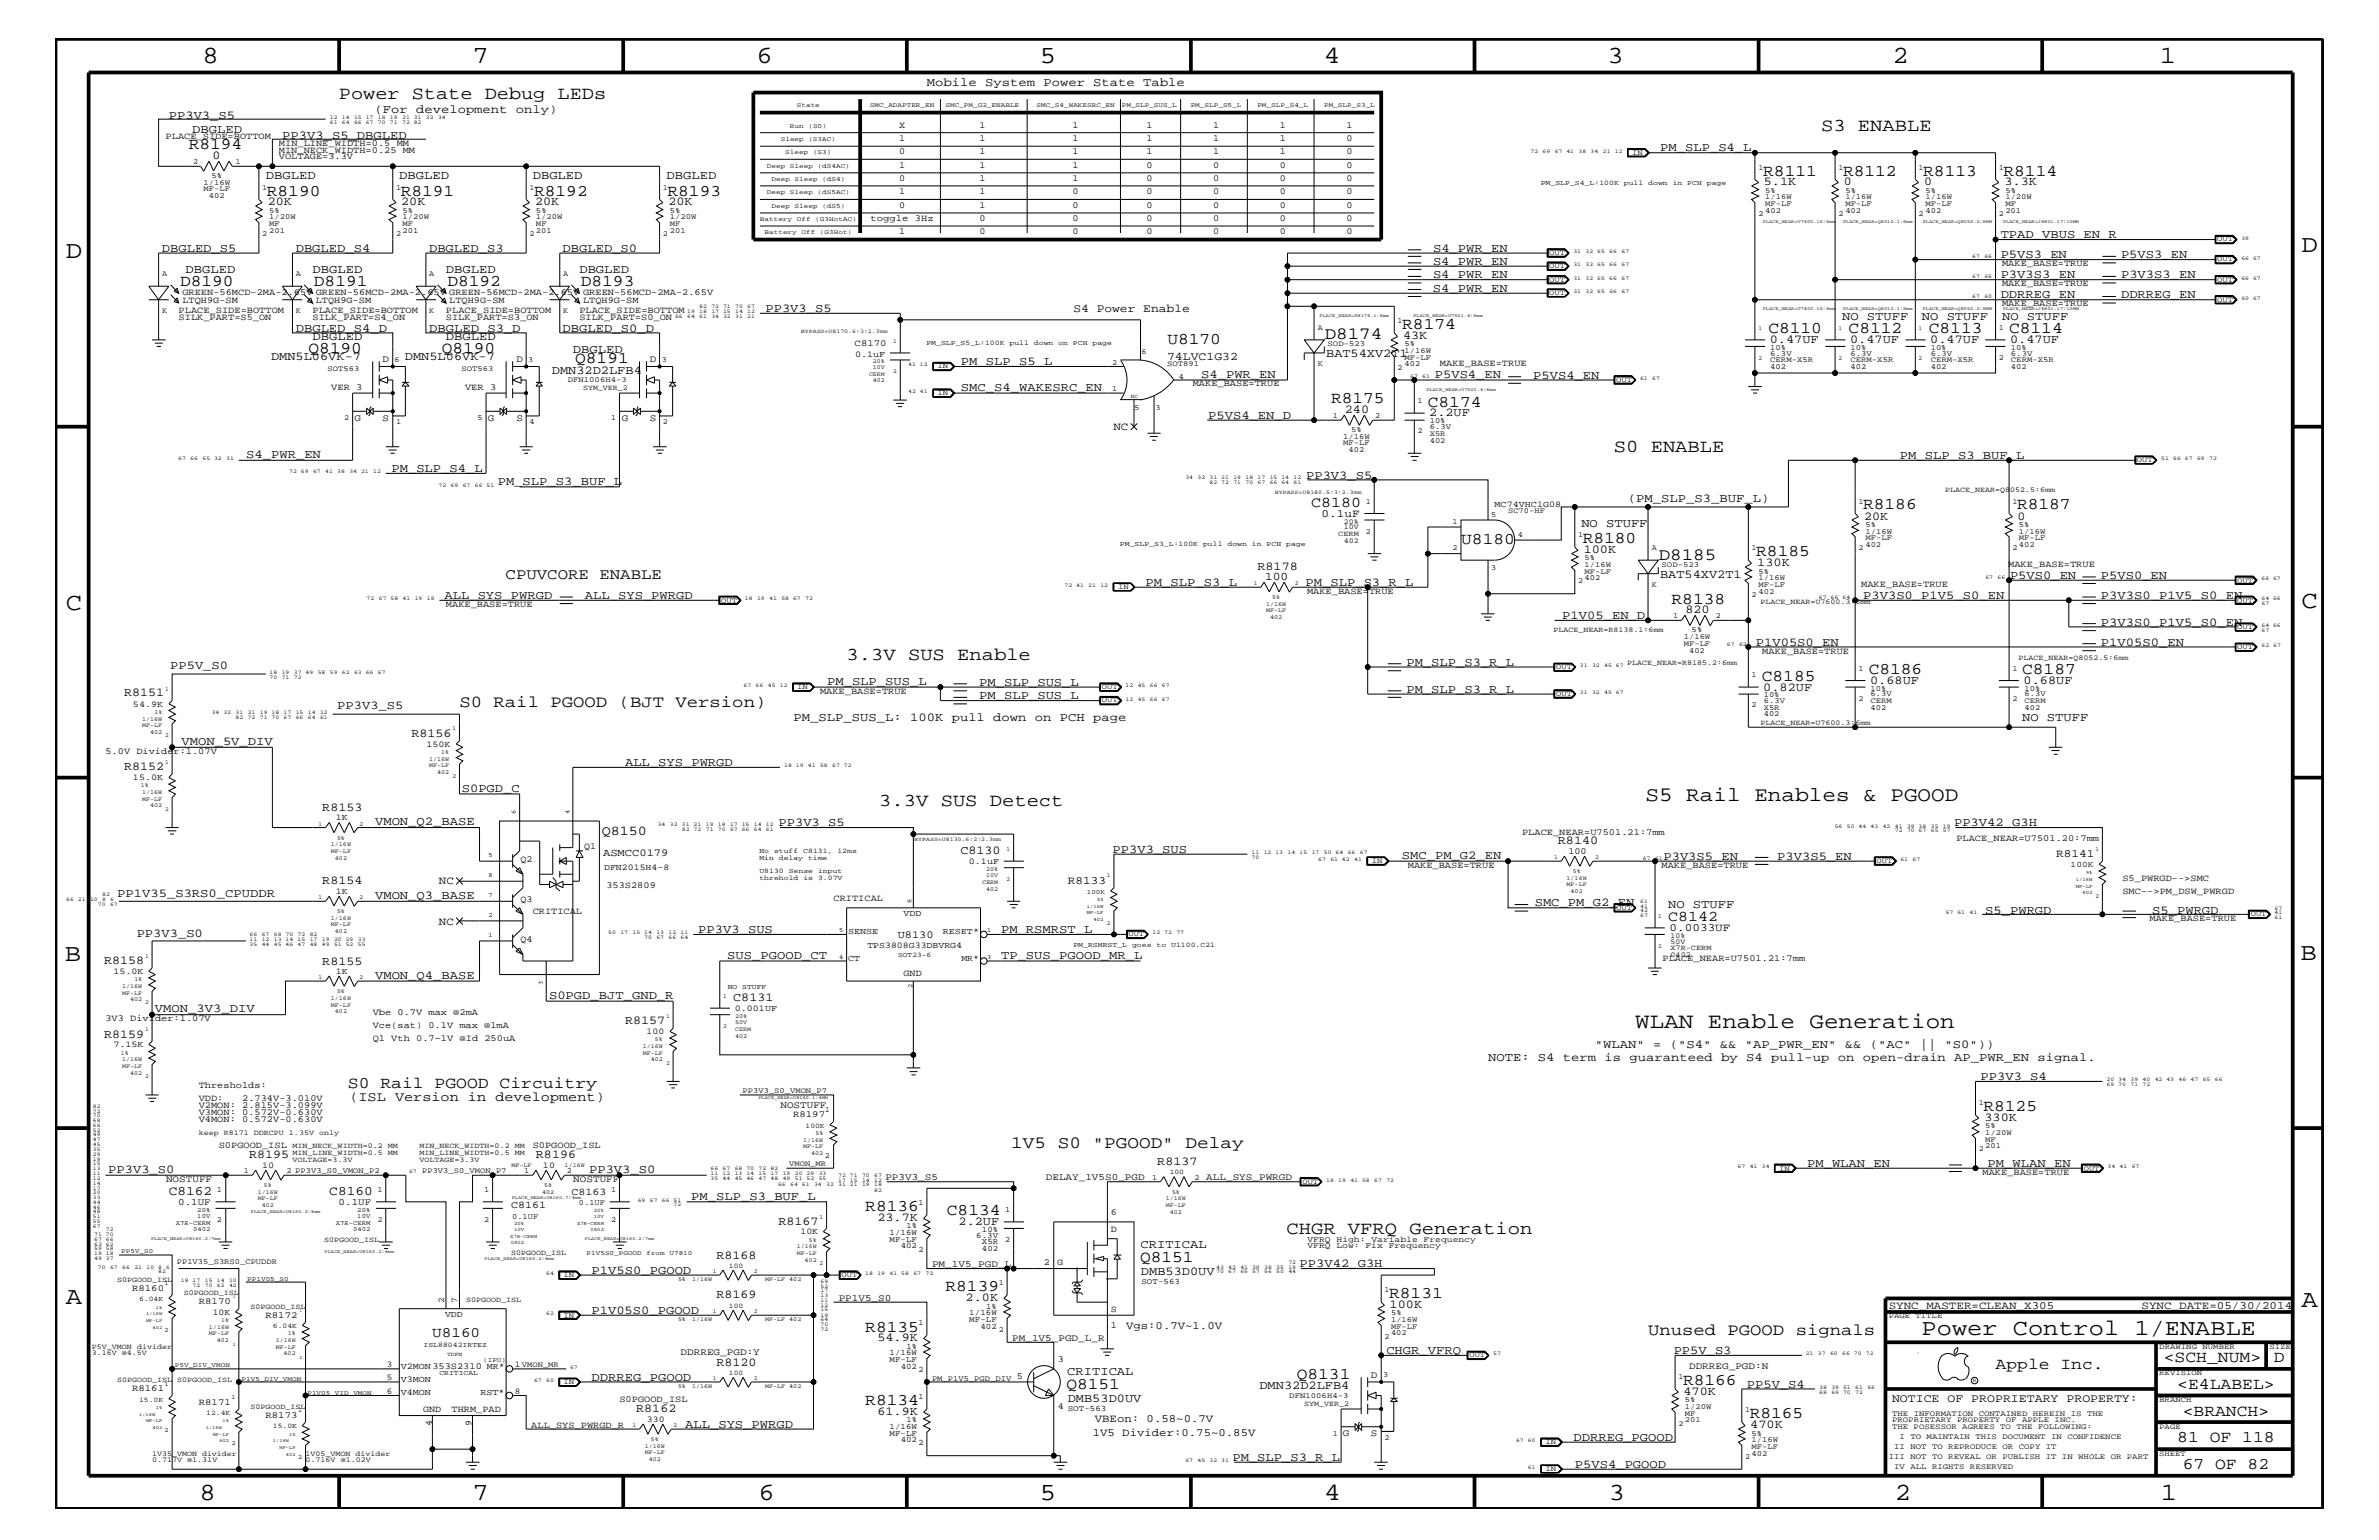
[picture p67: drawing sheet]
<svg xmlns="http://www.w3.org/2000/svg" width="432mm" height="279mm" viewBox="0 0 432 279" stroke-linecap="round" stroke-linejoin="round" font-family="sans-serif">
<defs><g id="words">
<g font-size="4.5">
<text x="36.7" y="11.5">8</text>
<text x="85.8" y="11.5">7</text>
<text x="137.3" y="11.5">6</text>
<text x="188.7" y="11.5">5</text>
<text x="240.3" y="11.5">4</text>
<text x="291.8" y="11.5">3</text>
<text x="343.5" y="11.5">2</text>
<text x="392" y="11.5">1</text>
<text x="11.9" y="46.8">D</text>
<text x="417.7" y="45.7">D</text>
<text x="11.9" y="110.6">C</text>
<text x="417.7" y="110.3">C</text>
<text x="11.8" y="174.3">B</text>
<text x="417.6" y="174.2">B</text>
<text x="11.9" y="236.7">A</text>
<text x="417.7" y="237.1">A</text>
<text x="36.2" y="272.1">8</text>
<text x="85.8" y="272.1">7</text>
<text x="137.7" y="272.1">6</text>
<text x="188.7" y="272.1">5</text>
<text x="240.4" y="272.1">4</text>
<text x="292" y="272.1">3</text>
<text x="343.9" y="272.1">2</text>
<text x="392.2" y="272.1">1</text>
</g>
<text font-size="4.1" x="348.8" y="242.3">Power Control 1/ENABLE</text>
<text font-size="4" x="296.8" y="186.5">WLAN Enable Generation</text>
<text font-size="3.7" x="298.7" y="145.3">S5 Rail Enables &amp; PGOOD</text>
<g font-size="3.3">
<text x="61.5" y="18">Power State Debug LEDs</text>
<text x="330.5" y="23.8">S3 ENABLE</text>
<text x="292.9" y="82">S0 ENABLE</text>
<text x="153.7" y="119.8">3.3V SUS Enable</text>
<text x="159.6" y="146.2">3.3V SUS Detect</text>
<text x="233.5" y="223.8">CHGR VFRQ Generation</text>
</g>
<g font-size="3.1">
<text x="240.5" y="61.5">D8174</text>
<text x="301.1" y="101.5">D8185</text>
<text x="183.6" y="208.3">1V5 S0 &quot;PGOOD&quot; Delay</text>
</g>
<g font-size="3">
<text x="34.2" y="27.1">R8194</text>
<text x="48.4" y="35.5">R8190</text>
<text x="72.7" y="35.5">R8191</text>
<text x="96.9" y="35.5">R8192</text>
<text x="121.2" y="35.5">R8193</text>
<text x="320" y="31.9">R8111</text>
<text x="334.5" y="31.9">R8112</text>
<text x="349.1" y="31.9">R8113</text>
<text x="363.6" y="31.9">R8114</text>
<text x="32.7" y="51.8">D8190</text>
<text x="57" y="51.8">D8191</text>
<text x="81.2" y="51.8">D8192</text>
<text x="105.4" y="51.8">D8193</text>
<text x="254.5" y="59.7">R8174</text>
<text x="56" y="64">Q8190</text>
<text x="80.2" y="64">Q8190</text>
<text x="104.4" y="65.9">Q8191</text>
<text x="211.9" y="62.4">U8170</text>
<text x="321" y="60.4">C8110</text>
<text x="335.5" y="60.4">C8112</text>
<text x="350.1" y="60.4">C8113</text>
<text x="364.7" y="60.4">C8114</text>
<text x="241.6" y="73.2">R8175</text>
<text x="259.2" y="73.8">C8174</text>
<text x="338.2" y="92.4">R8186</text>
<text x="366.1" y="92.4">R8187</text>
<text x="265.2" y="98.7">U8180</text>
<text x="287.3" y="98.5">R8180</text>
<text x="318.8" y="101">R8185</text>
<text x="303.4" y="109.5">R8138</text>
<text x="319.8" y="123.5">C8185</text>
<text x="339.2" y="122.3">C8186</text>
<text x="367" y="122.3">C8187</text>
<text x="83.4" y="128.3">S0 Rail PGOOD (BJT Version)</text>
<text x="63.2" y="197.4">S0 Rail PGOOD Circuitry</text>
<text x="360" y="201.5">R8125</text>
<text x="157.1" y="219.7">R8136</text>
<text x="171.9" y="220.4">C8134</text>
<text x="206.9" y="229.1">Q8151</text>
<text x="171.6" y="234.3">R8139</text>
<text x="252.1" y="235.5">R8131</text>
<text x="157.1" y="241.6">R8135</text>
<text x="299.1" y="242.3">Unused PGOOD signals</text>
<text x="235.4" y="250.1">Q8131</text>
<text x="305.5" y="251.2">R8166</text>
<text x="362.2" y="248.4">Apple Inc.</text>
<text x="392.7" y="247.1">&lt;SCH_NUM&gt;</text>
<text x="395.2" y="252">&lt;E4LABEL&gt;</text>
<text x="412.7" y="247.1">D</text>
<text x="157.1" y="254.9">R8134</text>
<text x="193.5" y="252.1">Q8151</text>
<text x="317.6" y="257.3">R8165</text>
<text x="396.2" y="256.8">&lt;BRANCH&gt;</text>
<text x="395.2" y="261.6">81 OF 118</text>
<text x="396.2" y="266.6">67 OF 82</text>
</g>
<text font-size="2.8" x="91.8" y="105">CPUVCORE ENABLE</text>
<g font-size="2.7">
<text x="238" y="92">C8180</text>
<text x="302.8" y="167.1">C8142</text>
</g>
<text font-size="2.6" x="78.4" y="242.5">U8160</text>
<g font-size="2.5">
<text x="109.2" y="151.5">Q8150</text>
<text x="63.4" y="199.8">(ISL Version in development)</text>
</g>
<g font-size="2.4">
<text x="30.6" y="216.9">C8162</text>
<text x="59.8" y="216.9">C8160</text>
</g>
<g font-size="2.2">
<text x="168.2" y="15.6">Mobile System Power State Table</text>
<text x="30.6" y="21.5">PP3V3_S5</text>
<text x="68" y="20.4">(For development only)</text>
<text x="34.9" y="24.1">DBGLED</text>
<text x="38.6" y="28.8">0</text>
<text x="51.2" y="25.2">PP3V3_S5_DBGLED</text>
<text x="301.3" y="27.5">PM_SLP_S4_L</text>
<text x="48.3" y="32.5">DBGLED</text>
<text x="72.5" y="32.5">DBGLED</text>
<text x="96.7" y="32.5">DBGLED</text>
<text x="121" y="32.5">DBGLED</text>
<text x="320.1" y="33.6">5.1K</text>
<text x="334.7" y="33.6">0</text>
<text x="349.3" y="33.6">0</text>
<text x="363.8" y="33.6">3.3K</text>
<text x="48.6" y="37.3">20K</text>
<text x="72.8" y="37.3">20K</text>
<text x="97.1" y="37.3">20K</text>
<text x="121.3" y="37.3">20K</text>
<text x="29.4" y="45.7">DBGLED_S5</text>
<text x="53.7" y="45.7">DBGLED_S4</text>
<text x="77.9" y="45.7">DBGLED_S3</text>
<text x="102.1" y="45.7">DBGLED_S0</text>
<text x="260.1" y="45.7">S4_PWR_EN</text>
<text x="363.1" y="43.2">TPAD_VBUS_EN_R</text>
<text x="363.1" y="46.8">P5VS3_EN</text>
<text x="385" y="46.8">P5VS3_EN</text>
<text x="33.7" y="49.6">DBGLED</text>
<text x="56.7" y="49.6">DBGLED</text>
<text x="80.9" y="49.6">DBGLED</text>
<text x="105.2" y="49.6">DBGLED</text>
<text x="260.1" y="52.9">S4_PWR_EN</text>
<text x="260.1" y="50.5">S4_PWR_EN</text>
<text x="260.1" y="48">S4_PWR_EN</text>
<text x="363.1" y="50.5">P3V3S3_EN</text>
<text x="385" y="50.5">P3V3S3_EN</text>
<text x="138.9" y="56.6">PP3V3_S5</text>
<text x="334.3" y="58">NO STUFF</text>
<text x="348.8" y="58">NO STUFF</text>
<text x="363.1" y="54.1">DDRREG_EN</text>
<text x="363.4" y="58">NO STUFF</text>
<text x="385" y="54.1">DDRREG_EN</text>
<text x="49.2" y="65.4">DMN5L06VK-7</text>
<text x="53.7" y="60.3">DBGLED_S4_D</text>
<text x="56.7" y="61.7">DBGLED</text>
<text x="73.5" y="65.4">DMN5L06VK-7</text>
<text x="77.9" y="60.3">DBGLED_S3_D</text>
<text x="80.9" y="61.7">DBGLED</text>
<text x="102.1" y="60.3">DBGLED_S0_D</text>
<text x="104" y="64">DBGLED</text>
<text x="240.7" y="64.8">BAT54XV2T1</text>
<text x="254.7" y="61.5">43K</text>
<text x="321.2" y="62.3">0.47UF</text>
<text x="335.8" y="62.3">0.47UF</text>
<text x="350.4" y="62.3">0.47UF</text>
<text x="364.8" y="62.3">0.47UF</text>
<text x="100.2" y="67.8">DMN32D2LFB4</text>
<text x="174.4" y="71">SMC_S4_WAKESRC_EN</text>
<text x="174.4" y="66.2">PM_SLP_S5_L</text>
<text x="218" y="68.6">S4_PWR_EN</text>
<text x="260.4" y="68.6">P5VS4_EN</text>
<text x="278.3" y="68.7">P5VS4_EN</text>
<text x="219.3" y="76">P5VS4_EN_D</text>
<text x="244.1" y="74.9">240</text>
<text x="259.4" y="75.6">2.2UF</text>
<text x="44.7" y="83.2">S4_PWR_EN</text>
<text x="344.8" y="83.3">PM_SLP_S3_BUF_L</text>
<text x="71" y="85.6">PM_SLP_S4_L</text>
<text x="90.3" y="88.1">PM_SLP_S3_BUF_L</text>
<text x="237.1" y="86.9">PP3V3_S5</text>
<text x="287" y="95.6">NO STUFF</text>
<text x="295.5" y="91.1">(PM_SLP_S3_BUF_L)</text>
<text x="338.3" y="94.3">20K</text>
<text x="366.2" y="94.3">0</text>
<text x="287.4" y="100.4">100K</text>
<text x="207.9" y="106.3">PM_SLP_S3_L</text>
<text x="228.2" y="103.5">R8178</text>
<text x="237" y="106.3">PM_SLP_S3_R_L</text>
<text x="301.3" y="104.8">BAT54XV2T1</text>
<text x="318.9" y="102.7">130K</text>
<text x="364.8" y="105">P5VS0_EN</text>
<text x="381.3" y="105">P5VS0_EN</text>
<text x="80.7" y="108.7">ALL_SYS_PWRGD</text>
<text x="106.2" y="108.7">ALL_SYS_PWRGD</text>
<text x="283.5" y="112.3">P1V05_EN_D</text>
<text x="305.9" y="111.2">820</text>
<text x="338.2" y="108.7">P3V3S0_P1V5_S0_EN</text>
<text x="381.3" y="108.7">P3V3S0_P1V5_S0_EN</text>
<text x="381.3" y="113.6">P3V3S0_P1V5_S0_EN</text>
<text x="318.7" y="117.2">P1V05S0_EN</text>
<text x="381.3" y="117.2">P1V05S0_EN</text>
<text x="30.9" y="121.4">PP5V_S0</text>
<text x="150.1" y="124.3">PM_SLP_SUS_L</text>
<text x="177.7" y="124.4">PM_SLP_SUS_L</text>
<text x="255.3" y="120.8">PM_SLP_S3_R_L</text>
<text x="255.3" y="125.7">PM_SLP_S3_R_L</text>
<text x="320" y="125.3">0.82UF</text>
<text x="339.4" y="124.1">0.68UF</text>
<text x="367.3" y="124.1">0.68UF</text>
<text x="22.5" y="126.4">R8151</text>
<text x="61.2" y="128.7">PP3V3_S5</text>
<text x="144" y="130.8">PM_SLP_SUS_L: 100K pull down on PCH page</text>
<text x="177.7" y="126.9">PM_SLP_SUS_L</text>
<text x="367" y="130.8">NO STUFF</text>
<text x="32.9" y="135.2">VMON_5V_DIV</text>
<text x="74.7" y="133.6">R8156</text>
<text x="22.5" y="139.7">R8152</text>
<text x="83.8" y="143.7">S0PGD_C</text>
<text x="113.5" y="139">ALL_SYS_PWRGD</text>
<text x="58.5" y="147.1">R8153</text>
<text x="68.1" y="149.7">VMON_Q2_BASE</text>
<text x="141.3" y="149.9">PP3V3_S5</text>
<text x="354.7" y="149.9">PP3V42_G3H</text>
<text x="174.3" y="155">C8130</text>
<text x="201.9" y="154.7">PP3V3_SUS</text>
<text x="254.4" y="155.9">SMC_PM_G2_EN</text>
<text x="282.7" y="153.2">R8140</text>
<text x="301.9" y="156">P3V3S5_EN</text>
<text x="322.6" y="156">P3V3S5_EN</text>
<text x="58.5" y="160.5">R8154</text>
<text x="21.3" y="162.7">PP1V35_S3RS0_CPUDDR</text>
<text x="68.1" y="163.1">VMON_Q3_BASE</text>
<text x="278.6" y="164.5">SMC_PM_G2_EN</text>
<text x="302.8" y="164.7">NO STUFF</text>
<text x="360.3" y="165.8">S5_PWRGD</text>
<text x="390.7" y="165.8">S5_PWRGD</text>
<text x="24.8" y="170">PP3V3_S0</text>
<text x="126.7" y="169.3">PP3V3_SUS</text>
<text x="181.7" y="169.2">PM_RSMRST_L</text>
<text x="18.9" y="174.9">R8158</text>
<text x="58.5" y="175">R8155</text>
<text x="68.1" y="177.7">VMON_Q4_BASE</text>
<text x="132" y="174">SUS_PGOOD_CT</text>
<text x="181.7" y="174">TP_SUS_PGOOD_MR_L</text>
<text x="28.1" y="183.7">VMON_3V3_DIV</text>
<text x="99.7" y="181.3">S0PGD_BJT_GND_R</text>
<text x="113.5" y="185.8">R8157</text>
<text x="133.1" y="181.6">C8131</text>
<text x="18.9" y="188.2">R8159</text>
<text x="289.5" y="190.2">&quot;WLAN&quot; = (&quot;S4&quot; &amp;&amp; &quot;AP_PWR_EN&quot; &amp;&amp; (&quot;AC&quot; || &quot;S0&quot;))</text>
<text x="270.1" y="192.6">NOTE: S4 term is guaranteed by S4 pull-up on open-drain AP_PWR_EN signal.</text>
<text x="359.5" y="195.9">PP3V3_S4</text>
<text x="360.2" y="203.4">330K</text>
<text x="19.6" y="212.8">PP3V3_S0</text>
<text x="45.2" y="210.2">R8195</text>
<text x="97.3" y="210.2">R8196</text>
<text x="106.9" y="212.8">PP3V3_S0</text>
<text x="210.1" y="211.4">R8137</text>
<text x="328" y="211.7">PM_WLAN_EN</text>
<text x="360.8" y="211.7">PM_WLAN_EN</text>
<text x="125.5" y="217.8">PM_SLP_S3_BUF_L</text>
<text x="159.3" y="221.5">23.7K</text>
<text x="141.3" y="222.2">R8167</text>
<text x="174" y="222.3">2.2UF</text>
<text x="207" y="226.5">CRITICAL</text>
<text x="107.4" y="231.1">P1V5S0_PGOOD</text>
<text x="130" y="228.4">R8168</text>
<text x="207.1" y="231.3">DMB53D0UV</text>
<text x="235.9" y="229.9">PP3V42_G3H</text>
<text x="107.4" y="238.4">P1V05S0_PGOOD</text>
<text x="130" y="235.6">R8169</text>
<text x="175.3" y="236.1">2.0K</text>
<text x="252.2" y="237.3">100K</text>
<text x="159.3" y="243.4">54.9K</text>
<text x="251.6" y="245.6">CHGR_VFRQ</text>
<text x="303.8" y="245.6">PP5V_S3</text>
<text x="107.4" y="250.6">DDRREG_PGOOD</text>
<text x="130" y="247.8">R8120</text>
<text x="193.7" y="249.5">CRITICAL</text>
<text x="317.1" y="251.7">PP5V_S4</text>
<text x="115.5" y="256.2">R8162</text>
<text x="159.3" y="256.7">61.9K</text>
<text x="193.8" y="254.3">DMB53D0UV</text>
<text x="228.6" y="252.1">DMN32D2LFB4</text>
<text x="305.6" y="253.1">470K</text>
<text x="124.4" y="259">ALL_SYS_PWRGD</text>
<text x="285.6" y="261.4">DDRREG_PGOOD</text>
<text x="317.7" y="259.1">470K</text>
<text x="223.7" y="265.1">PM_SLP_S3_R_L</text>
<text x="285.8" y="266.3">P5VS4_PGOOD</text>
</g>
<g font-size="2.1">
<text x="194.8" y="56.6">S4 Power Enable</text>
<text x="211.8" y="65.3">74LVC1G32</text>
<text x="229.6" y="105.2">100</text>
<text x="343.4" y="254.4">NOTICE OF PROPRIETARY PROPERTY:</text>
</g>
<g font-size="2">
<text x="202.1" y="78">NC</text>
<text x="239.9" y="93.8">0.1uF</text>
<text x="373.2" y="155.5">R8141</text>
<text x="79.7" y="160.5">NC</text>
<text x="193.8" y="160.3">R8133</text>
<text x="79.7" y="167.8">NC</text>
<text x="303" y="168.9">0.0033UF</text>
<text x="342.8" y="237.4">SYNC_MASTER=CLEAN_X305</text>
<text x="388.7" y="237.4">SYNC_DATE=05/30/2014</text>
<text x="204.4" y="241.1">Vgs:0.7V~1.0V</text>
<text x="198.3" y="260.5">1V5 Divider:0.75~0.85V</text>
<text x="198.7" y="258">VBEon: 0.58~0.7V</text>
</g>
<g font-size="1.9">
<text x="109.5" y="155.4">ASMCC0179</text>
<text x="162.9" y="170.1">U8130</text>
<text x="92.8" y="219.2">C8161</text>
<text x="103.7" y="216.9">C8163</text>
</g>
<g font-size="1.8">
<text x="69.4" y="65.7">D</text>
<text x="93.7" y="65.7">D</text>
<text x="117.9" y="65.7">D</text>
<text x="64.3" y="76.3">G</text>
<text x="69.4" y="76.3">S</text>
<text x="88.6" y="76.3">G</text>
<text x="93.7" y="76.3">S</text>
<text x="112.9" y="76.3">G</text>
<text x="117.9" y="76.3">S</text>
<text x="141.6" y="201">NOSTUFF</text>
<text x="30.1" y="214.4">NOSTUFF</text>
<text x="104.1" y="214.4">NOSTUFF</text>
<text x="160.7" y="214.2">PP3V3_S5</text>
<text x="189.8" y="214.2">DELAY_1V5S0_PGD</text>
<text x="218.9" y="214.2">ALL_SYS_PWRGD</text>
<text x="32.3" y="218.6">0.1UF</text>
<text x="61.5" y="218.6">0.1UF</text>
<text x="169.2" y="229.9">PM_1V5_PGD_L</text>
<text x="152.2" y="236">PP1V5_S0</text>
<text x="123.5" y="245.9">DDRREG_PGD:Y</text>
<text x="183.7" y="243.3">PM_1V5_PGD_L_R</text>
<text x="248.8" y="250">D</text>
<text x="306.6" y="248.4">DDRREG_PGD:N</text>
<text x="243.8" y="260.5">G</text>
<text x="248.8" y="260.5">S</text>
</g>
<g font-size="1.7">
<text x="163.2" y="23.1">X</text>
<text x="177.8" y="23.1">1</text>
<text x="194.7" y="23.1">1</text>
<text x="208.1" y="23.1">1</text>
<text x="220.2" y="23.1">1</text>
<text x="232.3" y="23.1">1</text>
<text x="244.4" y="23.1">1</text>
<text x="30.1" y="25.3">PLACE_SIDE=BOTTOM</text>
<text x="50.6" y="28.9">VOLTAGE=3.3V</text>
<text x="50.6" y="26.5">MIN_LINE_WIDTH=0.5 MM</text>
<text x="50.6" y="27.7">MIN_NECK_WIDTH=0.25 MM</text>
<text x="163.2" y="28">0</text>
<text x="163.2" y="25.6">1</text>
<text x="177.8" y="28">1</text>
<text x="177.8" y="25.6">1</text>
<text x="194.7" y="28">1</text>
<text x="194.7" y="25.6">1</text>
<text x="208.1" y="25.6">1</text>
<text x="208.1" y="28">1</text>
<text x="220.2" y="25.6">1</text>
<text x="220.2" y="28">1</text>
<text x="232.3" y="25.6">1</text>
<text x="232.3" y="28">1</text>
<text x="244.4" y="28">0</text>
<text x="244.4" y="25.6">0</text>
<text x="163.2" y="30.4">1</text>
<text x="163.2" y="32.9">0</text>
<text x="163.2" y="35.2">1</text>
<text x="177.8" y="30.4">1</text>
<text x="177.8" y="32.9">1</text>
<text x="177.8" y="35.2">1</text>
<text x="194.7" y="32.9">1</text>
<text x="194.7" y="35.2">0</text>
<text x="194.7" y="30.4">1</text>
<text x="208.1" y="32.9">0</text>
<text x="208.1" y="30.4">0</text>
<text x="208.1" y="35.2">0</text>
<text x="220.2" y="35.2">0</text>
<text x="220.2" y="30.4">0</text>
<text x="220.2" y="32.9">0</text>
<text x="232.3" y="30.4">0</text>
<text x="232.3" y="35.2">0</text>
<text x="232.3" y="32.9">0</text>
<text x="244.4" y="30.4">0</text>
<text x="244.4" y="35.2">0</text>
<text x="244.4" y="32.9">0</text>
<text x="158" y="40.2">toggle 3Hz</text>
<text x="163.2" y="37.7">0</text>
<text x="177.8" y="37.7">1</text>
<text x="177.8" y="40.2">0</text>
<text x="194.7" y="37.7">0</text>
<text x="194.7" y="40.2">0</text>
<text x="208.1" y="37.7">0</text>
<text x="208.1" y="40.2">0</text>
<text x="220.2" y="37.7">0</text>
<text x="220.2" y="40.2">0</text>
<text x="232.3" y="40.2">0</text>
<text x="232.3" y="37.7">0</text>
<text x="244.4" y="37.7">0</text>
<text x="244.4" y="40.2">0</text>
<text x="163.2" y="42.5">1</text>
<text x="177.8" y="42.5">0</text>
<text x="194.7" y="42.5">0</text>
<text x="208.1" y="42.5">0</text>
<text x="220.2" y="42.5">0</text>
<text x="232.3" y="42.5">0</text>
<text x="244.4" y="42.5">0</text>
<text x="33.1" y="53.5">GREEN-56MCD-2MA-2.65V GREEN-56MCD-2MA-2.65V GREEN-56MCD-2MA-2.65V GREEN-56MCD-2MA-2.65V</text>
<text x="363.4" y="48.3">MAKE_BASE=TRUE</text>
<text x="363.4" y="51.9">MAKE_BASE=TRUE</text>
<text x="32.4" y="56.8">PLACE_SIDE=BOTTOM</text>
<text x="32.4" y="58">SILK_PART=S5_ON</text>
<text x="33.1" y="55">LTQH9G-SM</text>
<text x="56.7" y="56.8">PLACE_SIDE=BOTTOM</text>
<text x="56.7" y="58">SILK_PART=S4_ON</text>
<text x="57.3" y="55">LTQH9G-SM</text>
<text x="80.9" y="58">SILK_PART=S3_ON</text>
<text x="80.9" y="56.8">PLACE_SIDE=BOTTOM</text>
<text x="81.5" y="55">LTQH9G-SM</text>
<text x="105.2" y="58">SILK_PART=S0_ON</text>
<text x="105.2" y="56.8">PLACE_SIDE=BOTTOM</text>
<text x="105.8" y="55">LTQH9G-SM</text>
<text x="363.4" y="55.6">MAKE_BASE=TRUE</text>
<text x="155.1" y="62.9">C8170</text>
<text x="60.1" y="70.7">VER 3</text>
<text x="84.4" y="70.7">VER 3</text>
<text x="216.5" y="70">MAKE_BASE=TRUE</text>
<text x="261.4" y="66.3">MAKE_BASE=TRUE</text>
<text x="237.2" y="107.7">MAKE_BASE=TRUE</text>
<text x="337.8" y="106.5">MAKE_BASE=TRUE</text>
<text x="364.5" y="102.9">MAKE_BASE=TRUE</text>
<text x="80.9" y="110.2">MAKE_BASE=TRUE</text>
<text x="319.9" y="118.7">MAKE_BASE=TRUE</text>
<text x="148.8" y="125.9">MAKE_BASE=TRUE</text>
<text x="19.1" y="136.8">5.0V Divider:1.07V</text>
<text x="106" y="154">Q1</text>
<text x="276.3" y="151.4">PLACE_NEAR=U7501.21:7mm</text>
<text x="284.7" y="154.9">100</text>
<text x="355.1" y="152.6">PLACE_NEAR=U7501.20:7mm</text>
<text x="94.5" y="156.3">Q2</text>
<text x="110.1" y="161.1">353S2809</text>
<text x="255.5" y="157.4">MAKE_BASE=TRUE</text>
<text x="301.6" y="157.4">MAKE_BASE=TRUE</text>
<text x="385.2" y="159.9">S5_PWRGD--&gt;SMC</text>
<text x="94.5" y="163.7">Q3</text>
<text x="96.7" y="165.9">CRITICAL</text>
<text x="151.3" y="163.5">CRITICAL</text>
<text x="385.2" y="162.2">SMC--&gt;PM_DSW_PWRGD</text>
<text x="390.1" y="167.1">MAKE_BASE=TRUE</text>
<text x="94.5" y="171">Q4</text>
<text x="164" y="177.2">GND</text>
<text x="301.8" y="174.4">PLACE_NEAR=U7501.21:7mm</text>
<text x="19.1" y="185.3">3V3 Divider:1.07V</text>
<text x="67.6" y="184.1">Vbe 0.7V max @2mA</text>
<text x="67.6" y="188.9">Q1 Vth 0.7~1V @Id 250uA</text>
<text x="67.6" y="186.5">Vce(sat) 0.1V max @1mA</text>
<text x="36.1" y="197.4">Thresholds:</text>
<text x="36.1" y="202.3">V3MON: 0.572V-0.630V</text>
<text x="36.1" y="203.5">V4MON: 0.572V-0.630V</text>
<text x="36.1" y="201">V2MON: 2.815V-3.099V</text>
<text x="36.1" y="199.8">VDD:</text>
<text x="44" y="199.8">2.734V-3.010V</text>
<text x="143.9" y="202.7">R8197</text>
<text x="39.7" y="208.3">S0PGOOD_ISL</text>
<text x="96.7" y="208.3">S0PGOOD_ISL</text>
<text x="359.8" y="213.2">MAKE_BASE=TRUE</text>
<text x="201.6" y="220.4">6</text>
<text x="201.6" y="223.5">D</text>
<text x="189.5" y="229.6">2</text>
<text x="191.9" y="229.6">G</text>
<text x="24" y="234.3">R8160</text>
<text x="36.1" y="236.7">R8170</text>
<text x="48.2" y="239.1">R8172</text>
<text x="201.6" y="238">S</text>
<text x="201.6" y="241">1</text>
<text x="184.6" y="250.1">5</text>
<text x="192" y="247.1">3</text>
<text x="24" y="252.4">R8161</text>
<text x="36.1" y="254.9">R8171</text>
<text x="48.2" y="257.3">R8173</text>
<text x="76.8" y="256.2">GND</text>
<text x="82" y="256.2">THRM_PAD</text>
<text x="112.4" y="254.4">S0PGOOD_ISL</text>
<text x="192" y="255.6">4 SOT-563</text>
<text x="78.4" y="258.7" transform="rotate(-90 78.4 258.7)">4</text>
<text x="85.6" y="258.7" transform="rotate(-90 85.6 258.7)">9</text>
<text x="96.4" y="259">ALL_SYS_PWRGD_R</text>
</g>
<g font-size="1.6">
<text x="155.2" y="64.7">0.1uF</text>
<text x="271.3" y="92">MC74VHC1G08</text>
<text x="24.1" y="128.2">54.9K</text>
<text x="77.4" y="135.5">150K</text>
<text x="24.1" y="141.5">15.0K</text>
<text x="61" y="148.8">1K</text>
<text x="109.6" y="157.8">DFN2015H4-8</text>
<text x="175.9" y="156.8">0.1uF</text>
<text x="61" y="162.2">1K</text>
<text x="164" y="166.1">VDD</text>
<text x="153.9" y="169.5">SENSE</text>
<text x="157.4" y="172.1">TPS3808G33DBVRG4</text>
<text x="171.1" y="169.5">RESET*</text>
<text x="20.6" y="176.7">15.0K</text>
<text x="61" y="176.7">1K</text>
<text x="153.9" y="174.4">CT</text>
<text x="174.5" y="174.4">MR*</text>
<text x="133.4" y="183.5">0.001UF</text>
<text x="20.6" y="190">7.15K</text>
<text x="117.3" y="187.6">100</text>
<text x="47.6" y="211.9">10</text>
<text x="98.6" y="211.9">10</text>
<text x="145.3" y="224">10K</text>
<text x="38.6" y="238.5">10K</text>
<text x="80.6" y="236.4" transform="rotate(-90 80.6 236.4)">2</text>
<text x="80.8" y="238.9">VDD</text>
<text x="83" y="236.4" transform="rotate(-90 83 236.4)">7</text>
<text x="70.2" y="250.4">5</text>
<text x="70.2" y="248">3</text>
<text x="72.7" y="250.7">V3MON</text>
<text x="72.7" y="248.4">V2MON353S2310 MR*</text>
<text x="93.5" y="248">1 VMON_MR</text>
<text x="70.2" y="252.8">6</text>
<text x="72.7" y="253.2">V4MON</text>
<text x="87.2" y="253.2">RST*</text>
<text x="93.5" y="252.8">8</text>
<text x="117.4" y="257.9">330</text>
</g>
<g font-size="1.5">
<text x="375.8" y="157.3">100K</text>
<text x="166.7" y="218.6">1</text>
<text x="182.5" y="219.8">1</text>
<text x="161.5" y="224.1">1/16W</text>
<text x="161.5" y="225.3">MF-LF</text>
<text x="163.5" y="226.5">402</text>
<text x="164.5" y="222.9">1%</text>
<text x="166.7" y="227.1">2</text>
<text x="177.2" y="224.6">6.3V</text>
<text x="178.2" y="225.7">X5R</text>
<text x="178.2" y="227">402</text>
<text x="178.2" y="223.5">10%</text>
<text x="182.5" y="225.3">2</text>
<text x="237.3" y="225.3">VFRQ High: Variable Frequency</text>
<text x="237.3" y="226.5">VFRQ Low: Fix Frequency</text>
<text x="207.2" y="232.9">SOT-563</text>
<text x="175.9" y="239.9">MF-LF</text>
<text x="175.9" y="238.6">1/16W</text>
<text x="179" y="237.4">1%</text>
<text x="161.5" y="245.9">1/16W</text>
<text x="164.5" y="244.7">1%</text>
<text x="166.7" y="240.5">1</text>
<text x="178" y="241.1">402</text>
<text x="161.5" y="247.1">MF-LF</text>
<text x="163.5" y="248.4">402</text>
<text x="166.7" y="248.9">2</text>
<text x="166.7" y="253.8">1</text>
<text x="161.5" y="260.5">MF-LF</text>
<text x="161.5" y="259.3">1/16W</text>
<text x="163.5" y="261.6">402</text>
<text x="164.5" y="258">1%</text>
<text x="166.7" y="262.2">2</text>
</g>
<g font-size="1.4">
<text x="35.1" y="29.7">2</text>
<text x="42.8" y="29.7">1</text>
<text x="296.2" y="28.1">IN</text>
<text x="37" y="34.7">MF-LF</text>
<text x="37" y="33.6">1/16W</text>
<text x="37.9" y="35.9">402</text>
<text x="38.4" y="32.3">5%</text>
<text x="47.6" y="34.4">1</text>
<text x="71.9" y="34.4">1</text>
<text x="96.1" y="34.4">1</text>
<text x="120.3" y="34.4">1</text>
<text x="319.2" y="30.8">1</text>
<text x="320.4" y="35">5%</text>
<text x="333.7" y="30.8">1</text>
<text x="334.9" y="35">5%</text>
<text x="348.2" y="30.8">1</text>
<text x="349.5" y="35">5%</text>
<text x="362.8" y="30.8">1</text>
<text x="364" y="35">5%</text>
<text x="48.9" y="38.6">5%</text>
<text x="48.9" y="41">MF</text>
<text x="48.9" y="39.8">1/20W</text>
<text x="73.1" y="41">MF</text>
<text x="73.1" y="38.6">5%</text>
<text x="73.1" y="39.8">1/20W</text>
<text x="97.3" y="39.8">1/20W</text>
<text x="97.3" y="38.6">5%</text>
<text x="97.3" y="41">MF</text>
<text x="121.6" y="41">MF</text>
<text x="121.6" y="38.6">5%</text>
<text x="121.6" y="39.8">1/20W</text>
<text x="319.2" y="39.2">2</text>
<text x="320.4" y="36.2">1/16W</text>
<text x="320.4" y="37.4">MF-LF</text>
<text x="320.4" y="38.6">402</text>
<text x="333.7" y="39.2">2</text>
<text x="334.9" y="37.4">MF-LF</text>
<text x="334.9" y="36.2">1/16W</text>
<text x="334.9" y="38.6">402</text>
<text x="348.2" y="39.2">2</text>
<text x="349.5" y="37.4">MF-LF</text>
<text x="349.5" y="36.2">1/16W</text>
<text x="349.5" y="38.6">402</text>
<text x="362.8" y="39.2">2</text>
<text x="364" y="37.4">MF</text>
<text x="364" y="36.2">1/20W</text>
<text x="364" y="38.6">201</text>
<text x="47.6" y="42.9">2</text>
<text x="48.9" y="42.3">201</text>
<text x="71.9" y="42.9">2</text>
<text x="73.1" y="42.3">201</text>
<text x="96.1" y="42.9">2</text>
<text x="97.3" y="42.3">201</text>
<text x="120.3" y="42.9">2</text>
<text x="121.6" y="42.3">201</text>
<text x="281.2" y="46.3">OUT</text>
<text x="402.4" y="47.4">OUT</text>
<text x="402.4" y="43.8">OUT</text>
<text x="29.5" y="50.2">A</text>
<text x="53.7" y="50.2">A</text>
<text x="77.9" y="50.2">A</text>
<text x="102.2" y="50.2">A</text>
<text x="281.2" y="51.1">OUT</text>
<text x="281.2" y="48.7">OUT</text>
<text x="281.2" y="53.5">OUT</text>
<text x="402.4" y="51.1">OUT</text>
<text x="29.5" y="56.8">K</text>
<text x="53.7" y="56.8">K</text>
<text x="77.9" y="56.8">K</text>
<text x="102.2" y="56.8">K</text>
<text x="239.2" y="59.8">A</text>
<text x="253.7" y="58.6">1</text>
<text x="362.8" y="59.8">1</text>
<text x="402.4" y="54.7">OUT</text>
<text x="71.6" y="65.6">6</text>
<text x="95.8" y="65.6">3</text>
<text x="120.1" y="65.6">3</text>
<text x="207.2" y="64.2">6</text>
<text x="241" y="62.9">SOD-523</text>
<text x="254.9" y="62.9">5%</text>
<text x="254.9" y="64">1/16W</text>
<text x="254.9" y="65.3">MF-LF</text>
<text x="321.3" y="63.4">10%</text>
<text x="321.3" y="65.7">CERM-X5R</text>
<text x="321.3" y="64.5">6.3V</text>
<text x="335.9" y="65.7">CERM-X5R</text>
<text x="335.9" y="64.5">6.3V</text>
<text x="335.9" y="63.4">10%</text>
<text x="350.4" y="65.7">CERM-X5R</text>
<text x="350.4" y="64.5">6.3V</text>
<text x="350.4" y="63.4">10%</text>
<text x="362.8" y="65.3">2</text>
<text x="365" y="64.5">6.3V</text>
<text x="365" y="65.7">CERM-X5R</text>
<text x="365" y="63.4">10%</text>
<text x="59.4" y="67.3">SOT563</text>
<text x="83.7" y="67.3">SOT563</text>
<text x="103" y="69.4">DFN1006H4-3</text>
<text x="105.8" y="70.7">SYM_VER_2</text>
<text x="170.2" y="66.8">IN</text>
<text x="170.2" y="71.7">IN</text>
<text x="201.8" y="71">1</text>
<text x="201.8" y="66.2">2</text>
<text x="211.8" y="66.5">SOT891</text>
<text x="214" y="68.7">4</text>
<text x="239.2" y="66.5">K</text>
<text x="253.7" y="67.1">2</text>
<text x="254.9" y="66.5">402</text>
<text x="293.4" y="69.3">OUT</text>
<text x="321.3" y="67">402</text>
<text x="335.9" y="67">402</text>
<text x="350.4" y="67">402</text>
<text x="365" y="67">402</text>
<text x="62.5" y="76.2">2</text>
<text x="71.9" y="76.9">1</text>
<text x="86.7" y="76.2">5</text>
<text x="96.1" y="76.9">4</text>
<text x="110.9" y="76.2">1</text>
<text x="120.3" y="76.9">2</text>
<text x="205.9" y="74.4">5</text>
<text x="209.7" y="74.4">3</text>
<text x="241.9" y="75.8">1</text>
<text x="249.6" y="75.8">2</text>
<text x="257.3" y="73.2">1</text>
<text x="259.5" y="76.8">10%</text>
<text x="259.5" y="77.9">6.3V</text>
<text x="243.8" y="80.8">MF-LF</text>
<text x="243.8" y="79.6">1/16W</text>
<text x="244.8" y="82">402</text>
<text x="245.2" y="78.3">5%</text>
<text x="257.3" y="78.6">2</text>
<text x="259.5" y="79.1">X5R</text>
<text x="259.5" y="80.3">402</text>
<text x="387.9" y="83.8">OUT</text>
<text x="353.1" y="89.4">PLACE_NEAR=Q8052.5:6mm</text>
<text x="243.9" y="95">20%</text>
<text x="247.9" y="91.4">1</text>
<text x="263.7" y="95">1</text>
<text x="270.7" y="93.8">5</text>
<text x="273.7" y="93.2">SC70-HF</text>
<text x="337.3" y="91.4">1</text>
<text x="338.6" y="95.6">5%</text>
<text x="365.3" y="91.4">1</text>
<text x="366.4" y="95.6">5%</text>
<text x="242.9" y="97.3">CERM</text>
<text x="243.9" y="96">10V</text>
<text x="243.9" y="98.5">402</text>
<text x="247.9" y="96.8">2</text>
<text x="263.7" y="99.9">2</text>
<text x="275.5" y="97.4">4</text>
<text x="286.4" y="97.4">1</text>
<text x="287.6" y="101.6">5%</text>
<text x="299.8" y="99.9">A</text>
<text x="317.9" y="99.9">1</text>
<text x="337.3" y="99.9">2</text>
<text x="338.6" y="96.8">1/16W</text>
<text x="338.6" y="98">MF-LF</text>
<text x="338.6" y="99.3">402</text>
<text x="365.3" y="99.9">2</text>
<text x="366.4" y="99.3">402</text>
<text x="366.4" y="98">MF-LF</text>
<text x="366.4" y="96.8">1/16W</text>
<text x="202.9" y="106.9">IN</text>
<text x="270.7" y="103.5">3</text>
<text x="286.4" y="105.9">2</text>
<text x="287.6" y="105.3">402</text>
<text x="287.6" y="104.1">MF-LF</text>
<text x="287.6" y="102.9">1/16W</text>
<text x="299.8" y="106.5">K</text>
<text x="301.6" y="102.9">SOD-523</text>
<text x="319.2" y="104.1">5%</text>
<text x="319.2" y="107.7">402</text>
<text x="319.2" y="105.3">1/16W</text>
<text x="319.2" y="106.5">MF-LF</text>
<text x="406.1" y="105.7">OUT</text>
<text x="130.9" y="109.3">OUT</text>
<text x="303.7" y="112.2">1</text>
<text x="311.4" y="112.2">2</text>
<text x="317.9" y="108.3">2</text>
<text x="319.5" y="109.7">PLACE_NEAR=U7600.3:6mm</text>
<text x="406.1" y="109.3">OUT</text>
<text x="281.9" y="114.6">PLACE_NEAR=R8138.1:6mm</text>
<text x="305.6" y="117.2">MF-LF</text>
<text x="305.6" y="115.9">1/16W</text>
<text x="306.6" y="118.4">402</text>
<text x="307" y="114.8">5%</text>
<text x="366.4" y="119.7">PLACE_NEAR=Q8052.5:6mm</text>
<text x="406.1" y="117.8">OUT</text>
<text x="406.1" y="114.2">OUT</text>
<text x="144.7" y="125.1">IN</text>
<text x="200" y="125.1">OUT</text>
<text x="282.4" y="121.4">OUT</text>
<text x="295.3" y="120.6">PLACE_NEAR=R8185.2:6mm</text>
<text x="317.9" y="122.9">1</text>
<text x="337.3" y="121.7">1</text>
<text x="339.5" y="125.3">10%</text>
<text x="365.3" y="121.7">1</text>
<text x="367.5" y="125.3">10%</text>
<text x="200" y="127.5">OUT</text>
<text x="282.4" y="126.3">OUT</text>
<text x="317.9" y="128.3">2</text>
<text x="319.5" y="131.5">PLACE_NEAR=U7600.3:6mm</text>
<text x="320.1" y="127.6">6.3V</text>
<text x="320.1" y="130">402</text>
<text x="320.1" y="126.5">10%</text>
<text x="320.1" y="128.8">X5R</text>
<text x="337.3" y="127.1">2</text>
<text x="339.5" y="127.6">CERM</text>
<text x="339.5" y="126.4">6.3V</text>
<text x="339.5" y="128.8">402</text>
<text x="365.3" y="127.1">2</text>
<text x="367.5" y="128.8">402</text>
<text x="367.5" y="127.6">CERM</text>
<text x="367.5" y="126.4">6.3V</text>
<text x="249" y="156.6">IN</text>
<text x="340.6" y="156.6">OUT</text>
<text x="293.4" y="165">OUT</text>
<text x="408.5" y="166.2">OUT</text>
<text x="204.8" y="169.9">OUT</text>
<text x="303.2" y="170.1">10%</text>
<text x="303.2" y="171.2">50V</text>
<text x="303.2" y="172.4">X7R-CERM</text>
<text x="303.2" y="173.7">0402</text>
<text x="134.8" y="198.2">PP3V3_S0_VMON_P7</text>
<text x="149.7" y="201.7">1</text>
<text x="359.2" y="200.4">1</text>
<text x="36.1" y="205.9">keep R8171 DDRCPU 1.35V only</text>
<text x="53.1" y="209.6">MIN_LINE_WIDTH=0.5 MM</text>
<text x="53.1" y="208.3">MIN_NECK_WIDTH=0.2 MM</text>
<text x="76.1" y="209.6">MIN_LINE_WIDTH=0.5 MM</text>
<text x="76.1" y="208.3">MIN_NECK_WIDTH=0.2 MM</text>
<text x="359.2" y="208.9">2</text>
<text x="360.3" y="207.1">MF</text>
<text x="360.3" y="204.7">5%</text>
<text x="360.3" y="205.9">1/20W</text>
<text x="360.3" y="208.3">201</text>
<text x="44.3" y="212.8">1</text>
<text x="52" y="212.8">2 PP3V3_S0_VMON_P2</text>
<text x="53.1" y="210.8">VOLTAGE=3.3V</text>
<text x="76.1" y="210.8">VOLTAGE=3.3V</text>
<text x="76.6" y="212.8">PP3V3_S0_VMON_P7</text>
<text x="95.2" y="212.8">1</text>
<text x="102.9" y="212.8">2</text>
<text x="143.3" y="211.6">VMON_MR</text>
<text x="149.7" y="210.2">2</text>
<text x="209.1" y="214.1">1</text>
<text x="216.8" y="214.1">2</text>
<text x="236.4" y="214.7">OUT</text>
<text x="322.9" y="212.4">IN</text>
<text x="378.2" y="212.4">OUT</text>
<text x="39.4" y="221.7">2</text>
<text x="39.4" y="216.2">1</text>
<text x="68.5" y="221.7">2</text>
<text x="68.5" y="216.2">1</text>
<text x="87.9" y="221.7">2</text>
<text x="87.9" y="216.2">1</text>
<text x="93" y="221.1">0.1UF</text>
<text x="105.1" y="218.6">0.1UF</text>
<text x="110.9" y="221.7">2</text>
<text x="110.9" y="216.2">1</text>
<text x="58.8" y="225.3">S0PGOOD_ISL</text>
<text x="92.8" y="227.7">S0PGOOD_ISL</text>
<text x="21.3" y="232.6">S0PGOOD_ISL</text>
<text x="32.1" y="229.3">PP1V35_S3RS0_CPUDDR</text>
<text x="102.3" y="231.8">IN</text>
<text x="152.7" y="231.8">OUT</text>
<text x="181.3" y="233.2">1</text>
<text x="33.4" y="235">S0PGOOD_ISL</text>
<text x="45.5" y="237.4">S0PGOOD_ISL</text>
<text x="84.6" y="236.2">S0PGOOD_ISL</text>
<text x="102.3" y="239">IN</text>
<text x="251.3" y="234.4">1</text>
<text x="252.5" y="238.6">5%</text>
<text x="252.5" y="239.9">1/16W</text>
<text x="342.8" y="239.2">PAGE TITLE</text>
<text x="16.7" y="244.7">P5V_VMON divider</text>
<text x="16.7" y="245.9">3.16V @4.5V</text>
<text x="181.3" y="241.7">2</text>
<text x="251.3" y="242.9">2</text>
<text x="252.5" y="241.1">MF-LF</text>
<text x="252.5" y="242.3">402</text>
<text x="391.9" y="244.7">DRAWING NUMBER</text>
<text x="411.9" y="244.7">SIZE</text>
<text x="21.3" y="250.7">S0PGOOD_ISL</text>
<text x="32.2" y="250.7">S0PGOOD_ISL</text>
<text x="102.3" y="251.1">IN</text>
<text x="169.2" y="250.6">PM_P1V5_PGD_DIV</text>
<text x="251" y="249.9">3</text>
<text x="266.7" y="246.2">OUT</text>
<text x="304.6" y="250.1">1</text>
<text x="391.9" y="249.5">REVISION</text>
<text x="45.5" y="255.6">S0PGOOD_ISL</text>
<text x="234" y="253.7">DFN1006H4-3</text>
<text x="236.7" y="255">SYM_VER_2</text>
<text x="305.8" y="254.4">5%</text>
<text x="305.8" y="256.8">MF</text>
<text x="305.8" y="255.6">1/20W</text>
<text x="316.7" y="256.2">1</text>
<text x="343.4" y="256.8">THE INFORMATION CONTAINED HEREIN IS THE</text>
<text x="391.9" y="254.4">BRANCH</text>
<text x="241.9" y="260.5">1</text>
<text x="251.3" y="261.2">2</text>
<text x="280.5" y="262.1">IN</text>
<text x="304.6" y="258.7">2</text>
<text x="305.8" y="258">201</text>
<text x="317.9" y="260.5">5%</text>
<text x="317.9" y="261.6">1/16W</text>
<text x="317.9" y="262.9">MF-LF</text>
<text x="343.4" y="258">PROPRIETARY PROPERTY OF APPLE INC.</text>
<text x="343.4" y="259.3">THE POSESSOR AGREES TO THE FOLLOWING:</text>
<text x="343.8" y="262.9">II NOT TO REPRODUCE OR COPY IT</text>
<text x="344.8" y="261.1">I TO MAINTAIN THIS DOCUMENT IN CONFIDENCE</text>
<text x="391.9" y="259.3">PAGE</text>
<text x="27.6" y="264.1">1V35_VMON divider</text>
<text x="27.6" y="265.3">0.717V @1.31V</text>
<text x="55.5" y="264.1">1V05_VMON divider</text>
<text x="55.5" y="265.3">0.716V @1.02V</text>
<text x="280.5" y="266.9">IN</text>
<text x="316.7" y="264.7">2</text>
<text x="317.9" y="264.1">402</text>
<text x="342.8" y="264.7">III NOT TO REVEAL OR PUBLISH IT IN WHOLE OR PART</text>
<text x="343.8" y="266.6">IV ALL RIGHTS RESERVED</text>
<text x="391.9" y="264.1">SHEET</text>
</g>
<g font-size="1.3">
<text x="279.7" y="33.6">PM_SLP_S4_L:100K pull down in PCH page</text>
<text x="168.1" y="62.6">PM_SLP_S5_L:100K pull down on PCH page</text>
<text x="203.3" y="99">PM_SLP_S3_L:100K pull down in PCH page</text>
<text x="137.8" y="156">Min delay time</text>
<text x="137.8" y="154.7">No stuff C8131, 12ms</text>
<text x="137.8" y="158.4">U8130 Sense input</text>
<text x="137.8" y="159.6">threhold is 3.07V</text>
<text x="163" y="173.7">SOT23-6</text>
<text x="194.8" y="171.7">PM_RSMRST_L goes to U1100.C21</text>
<text x="132.1" y="179.4">NO STUFF</text>
<text x="146.2" y="204.6">100K</text>
<text x="212.3" y="213">100</text>
<text x="132.3" y="230.1">100</text>
<text x="25.2" y="236.1">6.04K</text>
<text x="132.3" y="237.3">100</text>
<text x="49.5" y="240.9">6.04K</text>
<text x="76.9" y="244.4">ISL88042IRTEZ</text>
<text x="79.8" y="249.5">CRITICAL</text>
<text x="132.3" y="249.5">100</text>
<text x="25.2" y="254.3">15.0K</text>
<text x="37.4" y="256.7">12.4K</text>
<text x="49.5" y="259.1">15.0K</text>
</g>
<g font-size="1.2">
<text x="143.4" y="23.1">Run</text>
<text x="144.7" y="19.5">State</text>
<text x="146.7" y="23.1">(S0)</text>
<text x="157.9" y="19.5">SMC_ADAPTER_EN</text>
<text x="171.6" y="19.5">SMC_PM_G2_ENABLE</text>
<text x="188.1" y="19.5">SMC_S4_WAKESRC_EN</text>
<text x="203.6" y="19.5">PM_SLP_SUS_L</text>
<text x="216.1" y="19.5">PM_SLP_S5_L</text>
<text x="228.2" y="19.5">PM_SLP_S4_L</text>
<text x="240.3" y="19.5">PM_SLP_S3_L</text>
<text x="141.7" y="25.6">Sleep</text>
<text x="142.5" y="28">Sleep</text>
<text x="146.7" y="25.6">(S3AC)</text>
<text x="147.6" y="28">(S3)</text>
<text x="139.2" y="35.2">Deep</text>
<text x="139.2" y="30.4">Deep</text>
<text x="140" y="32.9">Deep</text>
<text x="143.4" y="35.2">Sleep</text>
<text x="143.4" y="30.4">Sleep</text>
<text x="144.2" y="32.9">Sleep</text>
<text x="148.4" y="35.2">(dS5AC)</text>
<text x="148.4" y="30.4">(dS4AC)</text>
<text x="149.2" y="32.9">(dS4)</text>
<text x="137.9" y="40.2">Battery</text>
<text x="140" y="37.7">Deep</text>
<text x="144.2" y="37.7">Sleep</text>
<text x="144.6" y="40.2">Off</text>
<text x="148" y="40.2">(G3HotAC)</text>
<text x="149.2" y="37.7">(dS5)</text>
<text x="138.8" y="42.5">Battery</text>
<text x="145.5" y="42.5">Off</text>
<text x="148.8" y="42.5">(G3Hot)</text>
<text x="93.6" y="147.7" transform="rotate(-90 93.6 147.7)">6</text>
<text x="103.4" y="147.7" transform="rotate(-90 103.4 147.7)">4</text>
<text x="88.6" y="155.5">5</text>
<text x="88.6" y="159.1">8</text>
<text x="88.6" y="166.4">2</text>
<text x="88.6" y="162.8">7</text>
<text x="165.4" y="163.9" transform="rotate(-90 165.4 163.9)">6</text>
<text x="197.3" y="162.2">100K</text>
<text x="88.6" y="170">1</text>
<text x="152.3" y="169">5</text>
<text x="179.2" y="169">1</text>
<text x="179.2" y="173.9">3</text>
<text x="98.6" y="178.8" transform="rotate(-90 98.6 178.8)">3</text>
<text x="152.3" y="174">4</text>
<text x="165.6" y="179.3" transform="rotate(-90 165.6 179.3)">2</text>
<text x="35.8" y="219.8">20%</text>
<text x="35.8" y="220.9">10V</text>
<text x="64.9" y="220.9">10V</text>
<text x="64.9" y="219.8">20%</text>
<text x="22" y="227.4">PP5V_S0</text>
<text x="31.9" y="222.2">X7R-CERM</text>
<text x="35.1" y="223.4">0402</text>
<text x="61" y="222.2">X7R-CERM</text>
<text x="64.1" y="223.4">0402</text>
<text x="106.5" y="227.7">P1V5S0_PGOOD</text>
<text x="117.3" y="227.7">from</text>
<text x="121.5" y="227.7">U7810</text>
<text x="29.9" y="233.2">1</text>
<text x="44.9" y="232.4">PP1V05_S0</text>
<text x="29.9" y="241.7">2</text>
<text x="29.9" y="251.4">1</text>
<text x="31.7" y="247.9">P5V_DIV_VMON</text>
<text x="43.9" y="250.6">P1V5_DIV_VMON</text>
<text x="87.7" y="247.1">(IPU)</text>
<text x="42" y="253.8">1</text>
<text x="54.1" y="256.2">1</text>
<text x="55.8" y="253">P1V05_VID_VMON</text>
<text x="29.9" y="259.9">2</text>
<text x="42" y="262.2">2</text>
<text x="54.1" y="264.7">2</text>
</g>
<g font-size="1.1">
<text x="319.2" y="59.8">1</text>
<text x="333.7" y="59.8">1</text>
<text x="348.2" y="59.8">1</text>
<text x="158.4" y="65.9">20%</text>
<text x="162.1" y="62.3">1</text>
<text x="319.2" y="65.3">2</text>
<text x="333.7" y="65.3">2</text>
<text x="348.2" y="65.3">2</text>
<text x="157.7" y="68.2">CERM</text>
<text x="158.4" y="67">10V</text>
<text x="158.4" y="69.4">402</text>
<text x="162.1" y="67.7">2</text>
<text x="227.6" y="106.1">1</text>
<text x="235" y="106.1">2</text>
<text x="229.8" y="111.1">MF-LF</text>
<text x="229.8" y="109.9">1/16W</text>
<text x="230.5" y="112.3">402</text>
<text x="230.9" y="108.7">5%</text>
<text x="30" y="125.3">1</text>
<text x="25.8" y="130.8">1/16W</text>
<text x="25.8" y="131.9">MF-LF</text>
<text x="28" y="129.6">1%</text>
<text x="27.3" y="133.2">402</text>
<text x="30" y="133.8">2</text>
<text x="80.1" y="136.8">1%</text>
<text x="82.1" y="132.5">1</text>
<text x="25.6" y="142.9">1%</text>
<text x="30" y="138.6">1</text>
<text x="77.9" y="138">1/16W</text>
<text x="77.9" y="139.2">MF-LF</text>
<text x="79.3" y="140.4">402</text>
<text x="82.1" y="141.1">2</text>
<text x="25.8" y="145.3">MF-LF</text>
<text x="25.8" y="144">1/16W</text>
<text x="27.3" y="146.5">402</text>
<text x="30" y="147.1">2</text>
<text x="57.8" y="149.8">1</text>
<text x="65.3" y="149.8">2</text>
<text x="60.1" y="154.7">MF-LF</text>
<text x="60.1" y="153.5">1/16W</text>
<text x="60.8" y="156">402</text>
<text x="61.2" y="152.3">5%</text>
<text x="182.7" y="154.4">1</text>
<text x="282.1" y="155.8">1</text>
<text x="289.6" y="155.8">2</text>
<text x="380.3" y="154.4">1</text>
<text x="178.3" y="160.3">CERM</text>
<text x="179" y="158">20%</text>
<text x="179" y="161.6">402</text>
<text x="179" y="159.1">10V</text>
<text x="182.7" y="159.9">2</text>
<text x="200.9" y="159.2">1</text>
<text x="284.4" y="160.8">MF-LF</text>
<text x="284.4" y="159.6">1/16W</text>
<text x="285.1" y="162">402</text>
<text x="285.5" y="158.4">5%</text>
<text x="57.8" y="163.1">1</text>
<text x="60.1" y="166.9">1/16W</text>
<text x="61.2" y="165.6">5%</text>
<text x="65.3" y="163.1">2</text>
<text x="200.9" y="167.8">2</text>
<text x="301" y="166.5">1</text>
<text x="380.3" y="162.8">2</text>
<text x="26.3" y="173.8">1</text>
<text x="60.1" y="168.1">MF-LF</text>
<text x="60.8" y="169.3">402</text>
<text x="301" y="172">2</text>
<text x="22.2" y="179.3">1/16W</text>
<text x="24.4" y="178">1%</text>
<text x="57.8" y="177.7">1</text>
<text x="65.3" y="177.7">2</text>
<text x="22.2" y="180.5">MF-LF</text>
<text x="23.6" y="181.6">402</text>
<text x="26.3" y="182.2">2</text>
<text x="60.1" y="182.7">MF-LF</text>
<text x="60.1" y="181.4">1/16W</text>
<text x="60.8" y="183.8">402</text>
<text x="61.2" y="180.2">5%</text>
<text x="120.9" y="184.7">1</text>
<text x="131.2" y="181">1</text>
<text x="133.4" y="185.8">50V</text>
<text x="133.4" y="184.7">20%</text>
<text x="21.9" y="191.4">1%</text>
<text x="26.3" y="187.1">1</text>
<text x="116.7" y="191.4">MF-LF</text>
<text x="116.7" y="190.2">1/16W</text>
<text x="118.9" y="188.9">5%</text>
<text x="131.2" y="186.5">2</text>
<text x="133.4" y="187">CERM</text>
<text x="133.4" y="188.2">402</text>
<text x="22.2" y="192.6">1/16W</text>
<text x="22.2" y="193.7">MF-LF</text>
<text x="23.6" y="195">402</text>
<text x="26.3" y="195.6">2</text>
<text x="118.1" y="192.6">402</text>
<text x="120.9" y="193.2">2</text>
<text x="145.8" y="207.1">1/16W</text>
<text x="145.8" y="208.3">MF-LF</text>
<text x="147.2" y="209.6">402</text>
<text x="148" y="205.9">5%</text>
<text x="47.9" y="215.3">5%</text>
<text x="92.8" y="211.7">MF-LF</text>
<text x="98.8" y="215.3">5%</text>
<text x="102.5" y="211.7">1/16W</text>
<text x="46.8" y="216.6">1/16W</text>
<text x="46.8" y="217.8">MF-LF</text>
<text x="47.5" y="219">402</text>
<text x="98.4" y="216.6">402</text>
<text x="148.8" y="221.1">1</text>
<text x="211.6" y="219">MF-LF</text>
<text x="211.6" y="217.8">1/16W</text>
<text x="212.3" y="220.2">402</text>
<text x="212.7" y="216.6">5%</text>
<text x="144.6" y="227.7">MF-LF</text>
<text x="144.6" y="226.5">1/16W</text>
<text x="146.8" y="225.3">5%</text>
<text x="123.1" y="232.4">5%</text>
<text x="125.6" y="232.4">1/16W</text>
<text x="129.4" y="231">1</text>
<text x="136.8" y="231">2</text>
<text x="138.9" y="232.4">MF-LF 402</text>
<text x="146" y="229">402</text>
<text x="148.8" y="229.6">2</text>
<text x="40.1" y="239.9">1%</text>
<text x="123.1" y="239.6">5%</text>
<text x="125.6" y="239.6">1/16W</text>
<text x="129.4" y="238.3">1</text>
<text x="136.8" y="238.3">2</text>
<text x="138.9" y="239.6">MF-LF 402</text>
<text x="37.9" y="242.3">MF-LF</text>
<text x="37.9" y="241.1">1/16W</text>
<text x="39.4" y="243.5">402</text>
<text x="50" y="243.5">1/16W</text>
<text x="50" y="244.7">MF-LF</text>
<text x="51.5" y="245.9">402</text>
<text x="52.2" y="242.3">1%</text>
<text x="123.1" y="251.7">5%</text>
<text x="125.6" y="251.7">1/16W</text>
<text x="129.4" y="250.4">1</text>
<text x="136.8" y="250.4">2</text>
<text x="138.9" y="251.7">MF-LF 402</text>
<text x="114.8" y="258.9">1</text>
<text x="117.1" y="263.8">MF-LF</text>
<text x="117.1" y="262.7">1/16W</text>
<text x="118.2" y="261.4">5%</text>
<text x="122.3" y="258.9">2</text>
<text x="117.8" y="265">402</text>
</g>
<g font-size="1">
<text x="59.9" y="21.6">12</text>
<text x="59.9" y="22.5">61</text>
<text x="62.1" y="21.6">14</text>
<text x="62.1" y="22.5">64</text>
<text x="64.3" y="21.6">15 17</text>
<text x="64.3" y="22.5">66 67</text>
<text x="68.6" y="21.6">18</text>
<text x="68.6" y="22.5">70</text>
<text x="70.8" y="21.6">19</text>
<text x="70.8" y="22.5">71</text>
<text x="73" y="21.6">21 31</text>
<text x="73" y="22.5">72 82</text>
<text x="77.3" y="21.6">32</text>
<text x="79.5" y="21.6">34</text>
<text x="277.8" y="27.7">72</text>
<text x="280" y="27.7">69</text>
<text x="282.2" y="27.7">67 41</text>
<text x="286.5" y="27.7">38</text>
<text x="288.7" y="27.7">34</text>
<text x="290.9" y="27.7">21</text>
<text x="293.1" y="27.7">12</text>
<text x="285.6" y="45.9">31</text>
<text x="287.8" y="45.9">32 65</text>
<text x="292.1" y="45.9">66</text>
<text x="294.3" y="45.9">67</text>
<text x="358" y="46.8">67</text>
<text x="360.2" y="46.8">66</text>
<text x="406.8" y="47.1">66 67</text>
<text x="406.8" y="43.5">39</text>
<text x="285.6" y="48.3">31</text>
<text x="285.6" y="50.7">31</text>
<text x="285.6" y="53.2">31</text>
<text x="287.8" y="48.3">32 65</text>
<text x="287.8" y="50.7">32 65</text>
<text x="287.8" y="53.2">32 65</text>
<text x="292.1" y="48.3">66</text>
<text x="292.1" y="50.7">66</text>
<text x="292.1" y="53.2">66</text>
<text x="294.3" y="48.3">67</text>
<text x="294.3" y="50.7">67</text>
<text x="294.3" y="53.2">67</text>
<text x="358" y="50.5">67</text>
<text x="360.2" y="50.5">66</text>
<text x="406.8" y="50.7">66 67</text>
<text x="122.5" y="57.7">66</text>
<text x="124.7" y="56.8">19</text>
<text x="124.7" y="57.7">64</text>
<text x="126.9" y="56.8">18</text>
<text x="126.9" y="57.7">61</text>
<text x="126.9" y="55.9">82</text>
<text x="129.1" y="56.8">17 15</text>
<text x="129.1" y="57.7">34 32</text>
<text x="129.1" y="55.9">72 71</text>
<text x="133.4" y="56.8">14</text>
<text x="133.4" y="57.7">31</text>
<text x="133.4" y="55.9">70</text>
<text x="135.6" y="56.8">12</text>
<text x="135.6" y="57.7">21</text>
<text x="135.6" y="55.9">67</text>
<text x="358" y="54.1">67</text>
<text x="360.2" y="54.1">60</text>
<text x="406.8" y="54.4">60 67</text>
<text x="145.4" y="60.5">BYPASS=U8170.6:3:2.3mm</text>
<text x="164.8" y="71.3">42 41</text>
<text x="164.8" y="66.5">41 12</text>
<text x="256" y="68.6">67</text>
<text x="258.2" y="68.6">61</text>
<text x="297.7" y="68.9">61</text>
<text x="299.9" y="68.9">67</text>
<text x="205.2" y="72.2">NC</text>
<text x="32.3" y="83.5">67</text>
<text x="34.5" y="83.5">66</text>
<text x="36.7" y="83.5">65 32</text>
<text x="41.1" y="83.5">31</text>
<text x="392.3" y="83.5">51</text>
<text x="394.5" y="83.5">66 67</text>
<text x="398.8" y="83.5">69</text>
<text x="401" y="83.5">72</text>
<text x="52.5" y="85.9">72 69</text>
<text x="56.8" y="85.9">67</text>
<text x="59" y="85.9">41</text>
<text x="61.2" y="85.9">38</text>
<text x="63.4" y="85.9">34 21</text>
<text x="67.7" y="85.9">12</text>
<text x="79.6" y="88.3">72</text>
<text x="81.8" y="88.3">69</text>
<text x="84" y="88.3">67</text>
<text x="86.2" y="88.3">66 51</text>
<text x="215.1" y="86.9">34</text>
<text x="217.3" y="86.9">32</text>
<text x="219.5" y="86.9">31 21</text>
<text x="219.5" y="87.7">82 72</text>
<text x="223.9" y="86.9">19</text>
<text x="223.9" y="87.7">71</text>
<text x="226.1" y="86.9">18</text>
<text x="226.1" y="87.7">70</text>
<text x="228.3" y="86.9">17</text>
<text x="228.3" y="87.7">67</text>
<text x="230.5" y="86.9">15 14</text>
<text x="230.5" y="87.7">66 64</text>
<text x="231.4" y="89.6">BYPASS=U8180.5:3:2.3mm</text>
<text x="234.8" y="86.9">12</text>
<text x="234.8" y="87.7">61</text>
<text x="193.2" y="106.5">72 41</text>
<text x="197.5" y="106.5">21</text>
<text x="199.7" y="106.5">12</text>
<text x="360.4" y="105">67</text>
<text x="362.6" y="105">66</text>
<text x="410.5" y="105.3">66 67</text>
<text x="66.5" y="108.9">72</text>
<text x="68.8" y="108.9">67 58</text>
<text x="73.1" y="108.9">41</text>
<text x="75.3" y="108.9">19</text>
<text x="77.5" y="108.9">18</text>
<text x="135.2" y="108.9">18</text>
<text x="137.4" y="108.9">19</text>
<text x="139.6" y="108.9">41</text>
<text x="141.8" y="108.9">58 67</text>
<text x="146.1" y="108.9">72</text>
<text x="330.1" y="108.7">67 66</text>
<text x="334.4" y="108.7">64</text>
<text x="410.5" y="113.7">64 66</text>
<text x="410.5" y="108.9">64 66</text>
<text x="410.5" y="109.8">67</text>
<text x="313.4" y="117.2">67</text>
<text x="315.6" y="117.2">62</text>
<text x="410.5" y="114.7">67</text>
<text x="410.5" y="117.4">62 67</text>
<text x="48.9" y="122.3">18</text>
<text x="48.9" y="123.1">70</text>
<text x="51.1" y="122.3">19</text>
<text x="51.1" y="123.1">71</text>
<text x="53.3" y="122.3">37 49</text>
<text x="53.3" y="123.1">72</text>
<text x="57.7" y="122.3">58</text>
<text x="59.9" y="122.3">59</text>
<text x="62.1" y="122.3">62</text>
<text x="64.3" y="122.3">63 66</text>
<text x="68.6" y="122.3">67</text>
<text x="135" y="124.7">67</text>
<text x="137.2" y="124.7">66</text>
<text x="139.4" y="124.7">45</text>
<text x="141.6" y="124.7">12</text>
<text x="204.3" y="124.7">12</text>
<text x="206.5" y="124.7">45</text>
<text x="208.7" y="124.7">66</text>
<text x="210.9" y="124.7">67</text>
<text x="286.8" y="125.9">31</text>
<text x="286.8" y="121">31</text>
<text x="289" y="125.9">32</text>
<text x="289" y="121">32</text>
<text x="291.2" y="125.9">45 67</text>
<text x="291.2" y="121">45 67</text>
<text x="38.4" y="129.6">34 32</text>
<text x="42.8" y="129.6">31</text>
<text x="42.8" y="130.4">82</text>
<text x="45" y="129.6">21</text>
<text x="45" y="130.4">72</text>
<text x="47.2" y="129.6">19 18</text>
<text x="47.2" y="130.4">71 70</text>
<text x="51.5" y="129.6">17</text>
<text x="51.5" y="130.4">67</text>
<text x="53.7" y="129.6">15</text>
<text x="53.7" y="130.4">66</text>
<text x="55.9" y="129.6">14</text>
<text x="55.9" y="130.4">64</text>
<text x="58.1" y="129.6">12</text>
<text x="58.1" y="130.4">61</text>
<text x="204.3" y="127.1">12</text>
<text x="206.5" y="127.1">45</text>
<text x="208.7" y="127.1">66</text>
<text x="210.9" y="127.1">67</text>
<text x="142.3" y="139.2">18 19</text>
<text x="146.6" y="139.2">41</text>
<text x="148.9" y="139.2">58</text>
<text x="151.1" y="139.2">67 72</text>
<text x="119.4" y="149.9">34</text>
<text x="121.6" y="149.9">32</text>
<text x="123.8" y="149.9">31 21</text>
<text x="128.1" y="149.9">19</text>
<text x="130.3" y="149.9">18</text>
<text x="132.5" y="149.9">17 15</text>
<text x="136.8" y="149.9">14</text>
<text x="139" y="149.9">12</text>
<text x="123.8" y="150.7">82 72</text>
<text x="128.1" y="150.7">71</text>
<text x="130.3" y="150.7">70</text>
<text x="132.5" y="150.7">67 66</text>
<text x="136.8" y="150.7">64</text>
<text x="139" y="150.7">61</text>
<text x="165.9" y="152.6">BYPASS=U8130.6:2:2.3mm</text>
<text x="227.2" y="155">11</text>
<text x="227.2" y="155.9">70</text>
<text x="229.4" y="155">12 13</text>
<text x="233.7" y="155">14</text>
<text x="235.9" y="155">15</text>
<text x="238.1" y="155">17</text>
<text x="240.3" y="155">50 64</text>
<text x="244.6" y="155">66</text>
<text x="246.8" y="155">67</text>
<text x="298.2" y="156">67</text>
<text x="300.4" y="156">61</text>
<text x="333" y="150.1">56</text>
<text x="335.2" y="150.1">50 44</text>
<text x="339.5" y="150.1">43</text>
<text x="341.7" y="150.1">42</text>
<text x="343.9" y="150.1">41</text>
<text x="343.9" y="151">72</text>
<text x="346.1" y="150.1">39 38</text>
<text x="346.1" y="151">70 67</text>
<text x="350.4" y="150.1">35</text>
<text x="350.4" y="151">65</text>
<text x="352.6" y="150.1">19</text>
<text x="352.6" y="151">57</text>
<text x="239.3" y="156.2">67</text>
<text x="241.5" y="156.2">61 42</text>
<text x="245.8" y="156.2">41</text>
<text x="344.9" y="156.2">61</text>
<text x="347.1" y="156.2">67</text>
<text x="12" y="163.5">66 21</text>
<text x="16.3" y="163.5">10</text>
<text x="17.8" y="164.4">70</text>
<text x="18.5" y="163.5">8</text>
<text x="18.5" y="162.6">82</text>
<text x="20" y="163.5">6</text>
<text x="20" y="164.4">67</text>
<text x="297.7" y="164.7">41</text>
<text x="297.7" y="165.6">42</text>
<text x="297.7" y="163.9">61</text>
<text x="297.7" y="166.4">67</text>
<text x="353.2" y="165.9">67 61</text>
<text x="357.5" y="165.9">41</text>
<text x="412.8" y="165.9">41</text>
<text x="412.8" y="166.7">61</text>
<text x="412.8" y="165">67</text>
<text x="45.3" y="170.7">11</text>
<text x="45.3" y="171.6">35</text>
<text x="45.3" y="169.9">66</text>
<text x="47.5" y="170.7">12</text>
<text x="47.5" y="171.6">44</text>
<text x="47.5" y="169.9">67</text>
<text x="49.7" y="170.7">13 14</text>
<text x="49.7" y="171.6">45 46</text>
<text x="49.7" y="169.9">68 70</text>
<text x="54" y="170.7">15</text>
<text x="54" y="171.6">47</text>
<text x="54" y="169.9">72</text>
<text x="56.2" y="170.7">17</text>
<text x="56.2" y="171.6">48</text>
<text x="56.2" y="169.9">82</text>
<text x="58.4" y="170.7">19</text>
<text x="58.4" y="171.6">49</text>
<text x="60.6" y="170.7">20 29</text>
<text x="60.6" y="171.6">51 52</text>
<text x="64.9" y="170.7">33</text>
<text x="64.9" y="171.6">55</text>
<text x="110.4" y="169.5">50</text>
<text x="112.6" y="169.5">17</text>
<text x="114.8" y="169.5">15 14</text>
<text x="116.9" y="170.4">70</text>
<text x="119.1" y="169.5">13</text>
<text x="119.1" y="170.4">67</text>
<text x="121.3" y="169.5">12</text>
<text x="121.3" y="170.4">66</text>
<text x="123.5" y="169.5">11</text>
<text x="123.5" y="170.4">64</text>
<text x="209.2" y="169.5">12 72</text>
<text x="213.5" y="169.5">77</text>
<text x="382.4" y="196.2">20 34</text>
<text x="382.4" y="197">69 70</text>
<text x="386.7" y="196.2">39</text>
<text x="386.7" y="197">71</text>
<text x="388.9" y="196.2">40</text>
<text x="388.9" y="197">72</text>
<text x="391.1" y="196.2">42 43</text>
<text x="395.4" y="196.2">46</text>
<text x="397.6" y="196.2">47</text>
<text x="399.8" y="196.2">65</text>
<text x="402" y="196.2">66</text>
<text x="16.8" y="203.6">68</text>
<text x="16.8" y="202.7">70</text>
<text x="16.8" y="201.9">72</text>
<text x="16.8" y="200.9">82</text>
<text x="16.8" y="209.7">29</text>
<text x="16.8" y="208.8">35</text>
<text x="16.8" y="208">45</text>
<text x="16.8" y="207">47</text>
<text x="16.8" y="206.2">49</text>
<text x="16.8" y="205.3">52</text>
<text x="16.8" y="204.4">66</text>
<text x="16.8" y="213.2">11</text>
<text x="16.8" y="214.1">12</text>
<text x="16.8" y="212.3">13</text>
<text x="16.8" y="214.9">14</text>
<text x="16.8" y="211.4">15</text>
<text x="16.8" y="215.8">17</text>
<text x="16.8" y="210.6">19</text>
<text x="74.3" y="212.8">67</text>
<text x="129" y="213.2">11</text>
<text x="129" y="214.1">35</text>
<text x="129" y="212.3">66</text>
<text x="131.2" y="213.2">12</text>
<text x="131.2" y="214.1">44</text>
<text x="131.2" y="212.3">67</text>
<text x="133.4" y="213.2">13 14</text>
<text x="133.4" y="214.1">45 46</text>
<text x="133.4" y="212.3">68 70</text>
<text x="137.7" y="213.2">15</text>
<text x="137.7" y="214.1">47</text>
<text x="137.7" y="212.3">72</text>
<text x="139.9" y="213.2">17</text>
<text x="139.9" y="214.1">48</text>
<text x="139.9" y="212.3">82</text>
<text x="141.2" y="215.3">66</text>
<text x="142.1" y="213.2">19</text>
<text x="142.1" y="214.1">49</text>
<text x="143.4" y="215.3">64 61</text>
<text x="144.3" y="213.2">20 29</text>
<text x="144.3" y="214.1">51 52</text>
<text x="147.7" y="215.3">34</text>
<text x="148.6" y="213.2">33</text>
<text x="148.6" y="214.1">55</text>
<text x="150" y="215.3">32</text>
<text x="152.2" y="214.4">17 15</text>
<text x="152.2" y="215.3">31 21</text>
<text x="152.2" y="213.6">72 71</text>
<text x="156.5" y="214.4">14</text>
<text x="156.5" y="215.3">19</text>
<text x="156.5" y="213.6">70</text>
<text x="158.7" y="214.4">12</text>
<text x="158.7" y="215.3">18</text>
<text x="158.7" y="213.6">67</text>
<text x="240.7" y="214.4">18</text>
<text x="242.9" y="214.4">19</text>
<text x="245.1" y="214.4">41 58</text>
<text x="249.4" y="214.4">67</text>
<text x="251.6" y="214.4">72</text>
<text x="315.4" y="211.9">67</text>
<text x="317.6" y="211.9">41</text>
<text x="319.8" y="211.9">34</text>
<text x="382.5" y="211.9">34</text>
<text x="384.7" y="211.9">41</text>
<text x="386.9" y="211.9">67</text>
<text x="16.8" y="216.7">20</text>
<text x="16.8" y="217.5">33</text>
<text x="16.8" y="218.4">44</text>
<text x="16.8" y="219.3">46</text>
<text x="16.8" y="220.2">48</text>
<text x="16.8" y="221">51</text>
<text x="16.8" y="221.9">55</text>
<text x="115.7" y="218">69</text>
<text x="117.9" y="218">67</text>
<text x="120.1" y="218">66 51</text>
<text x="122.3" y="218.9">72</text>
<text x="158.7" y="216.2">82</text>
<text x="16.8" y="222.8">67</text>
<text x="17.1" y="227.7">19 18</text>
<text x="17.1" y="226.9">59 58</text>
<text x="17.1" y="226">63 62</text>
<text x="17.1" y="225.1">67 66</text>
<text x="17.1" y="224.2">71 70</text>
<text x="19.2" y="223.4">72</text>
<text x="17.1" y="228.6">49 37</text>
<text x="17.8" y="230.2">70</text>
<text x="20" y="230.2">67</text>
<text x="22.2" y="230.2">66</text>
<text x="24.4" y="230.2">21</text>
<text x="26.6" y="230.2">10 8</text>
<text x="28.7" y="231">82</text>
<text x="30.1" y="230.2">6</text>
<text x="32.9" y="232.6">18 17</text>
<text x="35" y="233.5">72</text>
<text x="37.2" y="232.6">15</text>
<text x="37.2" y="233.5">70</text>
<text x="39.4" y="232.6">14</text>
<text x="39.4" y="233.5">62</text>
<text x="41.6" y="232.6">10</text>
<text x="41.6" y="233.5">42</text>
<text x="99.1" y="231.3">64</text>
<text x="148.9" y="233.6">52</text>
<text x="148.9" y="232.7">69</text>
<text x="157.1" y="231.3">18</text>
<text x="159.3" y="231.3">19</text>
<text x="161.5" y="231.3">41 58</text>
<text x="165.8" y="231.3">67</text>
<text x="168" y="231.3">72</text>
<text x="220.7" y="230.2">43</text>
<text x="220.7" y="231">70</text>
<text x="222.9" y="230.2">42</text>
<text x="222.9" y="231">67</text>
<text x="225.1" y="230.2">41 39</text>
<text x="225.1" y="231">65 57</text>
<text x="229.5" y="230.2">38</text>
<text x="229.5" y="231">56</text>
<text x="231.7" y="230.2">35</text>
<text x="231.7" y="231">50</text>
<text x="233.9" y="230.2">19</text>
<text x="233.9" y="231">44</text>
<text x="233.9" y="229.3">72</text>
<text x="99.1" y="238.6">62</text>
<text x="148.9" y="236.2">11</text>
<text x="148.9" y="237.1">12</text>
<text x="148.9" y="235.3">13</text>
<text x="148.9" y="237.9">15</text>
<text x="148.9" y="234.5">17</text>
<text x="148.9" y="238.9">19</text>
<text x="148.9" y="239.7">64</text>
<text x="148.9" y="240.6">70</text>
<text x="148.9" y="241.4">72</text>
<text x="271" y="245.9">57</text>
<text x="327.8" y="245.9">21</text>
<text x="330" y="245.9">37</text>
<text x="332.2" y="245.9">60</text>
<text x="334.4" y="245.9">66 70</text>
<text x="338.7" y="245.9">72</text>
<text x="81.2" y="246.1">TDFN</text>
<text x="96.9" y="250.7">67</text>
<text x="99.1" y="250.7">60</text>
<text x="103.5" y="248.4">67</text>
<text x="330.2" y="252">38</text>
<text x="332.4" y="252">39 51</text>
<text x="336.7" y="252">61</text>
<text x="338.9" y="252">66</text>
<text x="358.1" y="250.7">R</text>
<text x="330.2" y="252.8">68</text>
<text x="332.4" y="252.8">69 70</text>
<text x="336.7" y="252.8">72</text>
<text x="275.2" y="261.6">67 60</text>
<text x="215.1" y="265.3">67</text>
<text x="217.3" y="265.3">45</text>
<text x="219.5" y="265.3">32 31</text>
<text x="277.3" y="266.6">61</text>
</g>
<g font-size=".9">
<text x="376.8" y="161.1">MF-LF</text>
<text x="376.8" y="159.9">1/16W</text>
<text x="378.6" y="158.6">5%</text>
<text x="197.3" y="164.7">1/16W</text>
<text x="197.3" y="165.9">MF-LF</text>
<text x="198.5" y="167.1">402</text>
<text x="199.1" y="163.5">5%</text>
<text x="378" y="162.2">402</text>
<text x="107.8" y="219.8">20%</text>
<text x="107.8" y="220.9">10V</text>
<text x="92.6" y="224.6">X7R-CERM</text>
<text x="92.7" y="225.7">0402</text>
<text x="93.3" y="223.4">10V</text>
<text x="93.3" y="222.3">20%</text>
<text x="104.7" y="222.2">X7R-CERM</text>
<text x="107.2" y="223.4">0402</text>
</g>
<g font-size=".8">
<text x="320" y="40.5">PLACE_NEAR=U7400.16:6mm</text>
<text x="334.5" y="40.5">PLACE_NEAR=Q8012.1:6mm</text>
<text x="349" y="40.5">PLACE_NEAR=Q8052.2:6MM</text>
<text x="363.6" y="40.5">PLACE_NEAR=J4801.17:10MM</text>
<text x="239.5" y="57.6">PLACE_NEAR=R8174.1:6mm</text>
<text x="256.5" y="57.6">PLACE_NEAR=U7501.4:6mm</text>
<text x="320" y="56.3">PLACE_NEAR=U7400.16:6mm</text>
<text x="334.5" y="56.3">PLACE_NEAR=Q8012.1:6mm</text>
<text x="349" y="56.3">PLACE_NEAR=Q8052.2:6MM</text>
<text x="363.6" y="56.3">PLACE_NEAR=J4801.17:10MM</text>
<text x="258.9" y="70.9">PLACE_NEAR=U7501.4:6mm</text>
<text x="137.7" y="199.4">PLACE_NEAR=U8160.1:4MM</text>
<text x="45.6" y="220">PLACE_NEAR=U8160.2:4mm</text>
<text x="92.9" y="217.6">PLACE_NEAR=U8160.7:4mm</text>
<text x="27.4" y="224.9">PLACE_NEAR=U8160.2:7mm</text>
<text x="58.9" y="227.3">PLACE_NEAR=U8160.2:4mm</text>
<text x="106.2" y="224.9">PLACE_NEAR=U8160.2:7mm</text>
<text x="88" y="228.5">PLACE_NEAR=U8160.2:4mm</text>
<text x="26.5" y="238.6">1/16W</text>
<text x="26.5" y="239.9">MF-LF</text>
<text x="28.3" y="237.4">1%</text>
<text x="42.2" y="235.6">1</text>
<text x="54.4" y="238">1</text>
<text x="27.7" y="241.1">402</text>
<text x="42.2" y="244.1">2</text>
<text x="54.4" y="246.5">2</text>
<text x="25.2" y="256.8">1/16W</text>
<text x="28.3" y="255.6">1%</text>
<text x="26.5" y="258">MF-LF</text>
<text x="27.7" y="259.3">402</text>
<text x="37.3" y="259.3">1/16W</text>
<text x="38.6" y="260.5">MF-LF</text>
<text x="39.8" y="261.6">402</text>
<text x="40.4" y="258">1%</text>
<text x="49.5" y="261.6">1/16W</text>
<text x="50.7" y="262.9">MF-LF</text>
<text x="52.5" y="260.5">1%</text>
<text x="51.9" y="264.1">402</text>
</g>
</g></defs>
<g fill="none" stroke="#000" stroke-width=".18">
<path d="M170.7 18v24.3M186.4 18v24.3M203.4 18v24.3M214.3 18v24.3M226.4 18v24.3M238.5 18v24.3M37 31l.9-1.8 .9 1.8 .9-1.8 .9 1.8 1-1.8 .6 1h4.8v6l.6 .6-1.2 .6 1.2 .6-1.2 .6 1.2 .6-1.2 .6 .6 .6v5.5h-18.2v6M47 30.2h2.4M59.1 21.6h-30.3v8.6h7.6l.6 .9M77.3 25.3h-27.9v4.9h21.9M95.5 30.2h-24.2v6l.6 .6-1.3 .6 1.3 .6-1.3 .6 1.3 .6-1.3 .6 .7 .6v5.5h-18.2v6M137.9 33.7h111.5"/>
<path d="M137.9 36.2h111.5M137.9 38.6h111.5M137.9 31.4h111.5M137.9 26.5h111.5M137.9 24.1h111.5M137.9 28.9h111.5M295.4 27h3.2l.8 .7-.8 .8h-3.2zM295.4 27h3.2M295.4 28.4h3.2M295.5 27v1.4M295.5 27.1h3l.6 .6M298.6 27l.6 .7-.6 .7"/>
<path d="M298.6 27l.7 .7-.7 .7M299.1 27.7l-.6 .6h-3M299.1 27.7h19.4M333.1 27.7h-14.6v4.8l.7 .6-1.3 .6 1.3 .7-1.3 .6 1.3 .6-1.3 .6 .6 .6v24.9M347.6 27.7h-14.5v4.8l.6 .6-1.2 .6 1.2 .7-1.2 .6 1.2 .6-1.2 .6 .6 .6v24.9M27 54.4h3.6M28.8 54.4l1.8-2.5h-3.6l1.8 2.5v7.3M31 53.5l1.4 1.5M31 51.7l1.4 1.5M32.2 52.3l.2 .9-.8-.3zM32.2 54l.2 1-.8-.3zM51.2 54.4h3.7"/>
<path d="M53.1 54.4l1.8-2.5h-3.7l1.9 2.5v6h18.2v6.1M55.2 53.5l1.5 1.5-.3-1-.6 .7 .9 .3M55.2 51.7l1.5 1.5M56.4 52.3l.3 .9-.9-.3zM75.5 54.4h3.7M77.3 54.4l1.9-2.5h-3.7l1.8 2.5v6h18.2v6.1M77.3 51.9v-6h18.2v-5.5l-.6-.6 1.2-.6-1.2-.6 1.2-.6-1.2-.6 1.2-.6-.6-.6v-6h24.2v6l.6 .6-1.2 .6 1.2 .6-1.2 .6 1.2 .6-1.2 .6 .6 .6v5.5h-18.1v6M79.4 53.5l1.5 1.5-.2-1-.6 .7 .8 .3M79.4 51.7l1.5 1.5M80.7 52.3l.2 .9-.8-.3zM99.7 54.4h3.7M101.6 54.4l1.8-2.5h-3.7l1.9 2.5v6h18.1v6.1"/>
<path d="M103.7 53.5l1.5 1.5-.3-1-.6 .7 .9 .3M103.7 51.7l1.5 1.5M104.9 52.3l.3 .9-.9-.3zM137.9 56.8h25.5v1.2M137.9 41h111.5M233.7 48.3v2.4h47.3M233.7 48.3h47.3M233.7 55.6v13.3h-20.6M233.7 50.7v2.5M255.5 53.8h2.5M255.5 51.3h2.5M255.5 50.2h2.5"/>
<path d="M255.5 48.9h2.5M255.5 47.7h2.5M255.5 52.5h2.5M255.5 46.5h2.5M255.5 45.3h2.5M280.8 50h3.3l.7 .7-.7 .8h-3.3zM280.8 50.1h3.3M280.8 47.6h3.3l.6 .7-.6 .8M280.8 51.4h3.3M280.8 45.2h3.3l.7 .7-.7 .8h-3.3zM280.8 47.5h3.3l.7 .8-.7 .8h-3.3zM280.9 52.5h3.2l.5 .7-.5 .6h-3.2z"/>
<path d="M280.9 45.2h3.2l.5 .7-.5 .6h-3.2zM280.9 47.7h3.2l.5 .6-.5 .7h-3.2zM280.9 50.1v1.3M281 50.2h3l.6 .5-.6 .6h-3zM281 47.7v1.2h3l.6-.6M281 52.5v1.3M281 53.2h-47.3v2.4h4.8M281 45.9h-47.3v2.4M284 47.7l.6 .6M284 52.5l.6 .7M284.1 52.4l.7 .8-.7 .7M284.1 50.1l.6 .6-.6 .7"/>
<path d="M284.1 52.4l.6 .8-.6 .7M284.1 45.2l.6 .7-.6 .7h-3.3M284.1 50.1l.5 .6M284.1 52.4h-3.3v1.5h3.3M284.6 45.9l-.6-.6h-3v1.2M284.6 50.7l-.5 .7M284.6 53.2l-.6 .6M284.6 45.9l-.6 .6M318.5 54.4h83.7M333.1 50.7h69.1M347.6 47.1v14.6M362.2 43.5v-6.7l-.6-.6 1.2-.6-1.2-.6 1.2-.6-1.2-.7 1.2-.6-.6-.6v-4.8h-14.6v4.8l.6 .6-1.2 .6 1.2 .7-1.2 .6 1.2 .6-1.2 .6 .6 .6v10.3h54.6"/>
<path d="M381.6 55h2.4M381.6 53.8h2.4M381.6 51.3h2.4M381.6 50.2h2.4M381.6 47.7h2.4M381.6 46.5h2.4M402.1 53.7h3.2M402.1 50.1h3.2M402.1 46.4h3.2M402.1 42.8h3.2M402.1 42.7h3.2l.8 .8-.8 .7h-3.2zM402.1 46.3h3.2l.8 .8-.8 .8h-3.2z"/>
<path d="M402.1 50h3.2l.8 .7-.8 .8h-3.2zM402.1 53.6h3.2l.8 .8-.8 .7h-3.2zM402.1 55.1h3.2M402.1 51.4h3.2M402.1 47.8h3.2M402.1 44.1h3.2M402.2 42.8v1.3M402.2 46.4v1.4M402.2 50.1v1.3M402.2 53.7v1.4M402.2 53.8h3l.6 .6-.6 .6h-3M402.2 50.2h3l.6 .5-.6 .6h-3"/>
<path d="M402.2 46.5h3l.6 .6-.6 .6h-3M402.2 42.9h3l.6 .6-.6 .6h-3M402.2 43.5h-40v18.2M405.3 53.7l.7 .7-.7 .7M405.3 50.1l.7 .6-.7 .7M405.3 46.4l.7 .7-.7 .7M405.3 42.8l.7 .7-.7 .6M405.3 53.7l.6 .7-.6 .7M405.3 50.1l.6 .6-.6 .7M405.3 46.4l.6 .7-.6 .7M405.3 42.8l.6 .7-.6 .6M27.6 61.7h2.5"/>
<path d="M28.1 62.3h1.4M28.4 62.9h.8M64.1 74.5l-.1 .1h2.5M66.5 74l1.2 1.2v-1.2l-1.2 1.2zM67.4 73.8l-.3 .2v1.2l-.2 .3M67.6 65.6v6.6M67.6 71.3h-3.6v12.2h-20.7M67.7 74.6h3.6M68.8 71.3h2.5M68.8 66.5h4.8v2.9M68.8 65.6v1.8M68.8 68v1.9"/>
<path d="M68.8 70.5v1.7M68.8 68.9l1.6-.5v1.1zM70.4 68.9h.9v12.2M73 69.4h1.3M73.6 69.4l.7 .6h-1.3zM73.6 70v5.5h-2.3l.1-.1M88.3 74.5l-.1 .1h2.6M90.8 74l1.1 1.2v-1.2l-1.1 1.2zM91.6 73.8l-.2 .2v1.2l-.3 .3M91.9 65.6v6.6M91.9 71.3h-3.7v14.6h-18.2M91.9 74.6h3.6"/>
<path d="M93 71.3h2.5M93 65.6v1.8M93 68v1.9M93 70.5v1.7M93 66.5h4.9v2.9M93 68.9l1.6-.5v1.1zM94.6 68.9h.9v12.2M97.3 69.4h1.2M97.9 69.4l.6 .6h-1.2zM97.9 70v5.5h-2.4l.1-.1M112.5 74.5l-.1 .1h2.6M115 74v1.2l1.2-1.2v1.2z"/>
<path d="M115.8 73.8l-.1 .2v1.2l-.3 .3M116.1 71.3h-3.7v17h-18.1M116.1 65.6v6.6M116.2 74.6h3.5M117.3 66.5h4.8v2.9M117.3 71.3h2.4M117.3 65.6v1.8M117.3 68v1.9M117.3 70.5v1.7M117.3 68.9l1.5-.5v1.1zM118.8 68.9h.9v12.2M121.5 69.4h1.2"/>
<path d="M122.1 70v5.5h-2.4l.1-.1M122.1 69.4l.6 .6h-1.2zM161.5 64h3.7M161.5 65.3h3.7M162.1 72.6h2.5M162.6 73.2h1.5M163 73.8h.7M163.4 64v-6h43.6v7.3h-3.6M163.4 65.3v7.3M169.3 65.7h3.3l.7 .8-.7 .8h-3.3zM169.3 65.8h3.3l.6 .7-.6 .7h-3.3M169.3 70.6h3.3l.6 .7-.6 .8"/>
<path d="M169.3 70.6h3.3l.7 .7-.7 .8h-3.3zM169.4 70.7h3.1l.6 .6-.6 .7M169.4 65.8v1.4M169.4 70.7v1.3h3.1M169.4 70.7h3.1l.6 .6M169.4 65.9h3.1l.6 .6M172.5 65.8l.6 .7-.6 .7M173.1 71.3h30.9M173.1 66.5h30.9M173.1 66.5l-.6 .6h-3.1M173.1 71.3l-.6 .7M203.4 72.5h3.7"/>
<path d="M203.4 65.4a6.1 6.1 0 0 1 0 7.2M205.2 76.8l1.2 1.2M205.8 72.6v4.8M206.4 76.8l-1.2 1.2M207 65.3a7.9 7.9 0 0 1 6.1 3.7M208.3 78.6h2.4M208.7 79.2h1.4M209.1 79.9h.7M209.5 71.8v6.8M213.1 68.9a9.5 9.5 0 0 1-6.1 3.7M219.1 76.2h19.4M236.7 61.7h3.7l-1.9 2.3z"/>
<path d="M238.5 61.7v-6.1h14.6v4.8l.6 .7-1.2 .6 1.2 .6-1.2 .6 1.2 .5-1.2 .6 .6 .7v11.5h-3.9l-.6 1-1-1.9-.9 1.9-.9-1.9-.9 1.9-.9-1.9-.6 .9h-4.9v-12.2M240.4 62.9v1.1h-3.7v1.3M253.1 68.9h3.6v6.1M254.9 75h3.7M254.9 76.2h3.7M256.7 68.9h36.4M256.7 76.2v6M273.7 68.4h2.4M273.7 69.5h2.4M292.9 68.2h3.3l.7 .7-.7 .8h-3.3zM293 69.5h3.2M293 68.2v1.4h3.2l.6-.7"/>
<path d="M293 68.3h3.2l.6 .6M296.2 68.2l.6 .7M296.2 69.5l.6-.6-.6-.5h-3.1v1.1M296.8 68.9l-.6 .6M316.7 61.7h3.7M316.7 62.9h3.7M317.3 70.1h2.5M317.8 70.7h1.5M318.2 71.3h.7M318.5 62.9v4.8h14.6v-4.8M318.5 67.7v2.4M331.3 61.7h3.6"/>
<path d="M331.3 62.9h3.6M333.1 67.7h14.5M345.9 62.9h3.6M345.9 61.7h3.6M347.6 62.9v4.8h14.6v-4.8M360.3 61.7h3.7M360.3 62.9h3.7M70 81.1h2.5M70.5 81.6h1.5M70.9 82.2h.7M94.3 81.1h2.4M94.7 81.6h1.6"/>
<path d="M95.2 82.2h.6M118.5 81.1h2.5M119 81.6h1.5M119.4 82.2h.7M237.3 87.1h12.1v6.1M247.6 94.3h3.7M247.7 93.2h3.6M249.4 87.1h20.7v7.2M249.4 94.3v6.1M255.5 82.2h2.5M256 82.8h1.5M256.4 83.5h.7"/>
<path d="M265.2 95.6h-6v10.9h-24.6l-.6 1M274.9 98h8.5v-6h2.4v7.3l.6 .6-1.2 .5 1.2 .6-1.2 .6 1.2 .6-1.2 .7 .6 .6v4.2h-15.7v-6.1M285.8 92h13.3M317.3 92h7.3v-8.5h12.1v9.7l.6 .6-1.2 .5 1.2 .7-1.2 .6 1.2 .6-1.2 .6 .6 .6v26.1M336.7 83.5h51M364.7 83.5v9.7l.6 .6-1.3 .5 1.3 .7-1.3 .6 1.3 .6-1.3 .6 .7 .6v7.9M387.6 82.8h3.1l.6 .7-.6 .6h-3.1zM387.7 82.8v1.3M390.7 82.8l.6 .7M390.7 82.7h-3.2v1.5h3.2M390.7 82.7l.8 .8-.8 .7M390.7 82.7l.7 .8-.7 .7"/>
<path d="M391.3 83.5l-.6 .6M79.8 108.9h50.8M101.6 109.5h2.4M101.6 108.3h2.4M130.5 108.1h3.3l.7 .8-.7 .8h-3.3zM130.6 109.7v-1.5h3.2l.7 .7-.7 .8M130.6 108.3h3.1l.6 .6-.6 .6h-3.1M130.6 108.2v1.4h3.1l.7-.7-.7-.7M202 105.8h3.3l.7 .7-.7 .7h-3.3zM202.1 107.1h3.1M202.1 105.8v1.4M202.1 105.9h3.1l.6 .6"/>
<path d="M202.2 107.1v-1.2h3l.7 .6-.7 .6M205.2 105.8l.8 .7M205.8 106.5h23.1l.5-.9 1 1.8 .9-1.8 .9 1.8 .9-1.8 .9 1.8M205.8 106.5l-.6 .6M206 106.5l-.8 .7M248.2 106.5v14.5M248.2 100.4h2.5M248.8 101h1.4M249.1 101.6h.8M259.2 100.4h6M268.8 111.4h2.5M269.3 112h1.5"/>
<path d="M269.7 112.6h.7M270.1 107.7v3.7M271.3 101.6a3.6 3.6 0 0 0 3.6-3.6 3.6 3.6 0 0 0-3.6-3.7h-6.1v7.3h6.1M282.2 112.6h16.9M297.3 101.6h3.7l-1.9 2.5zM299.1 101.6v-9.6h18.2v9.6l.6 .6-1.2 .7 1.2 .6-1.2 .6 1.2 .6-1.2 .6 .6 .6v6.7h-6.3l-.6 1M299.1 104.1v8.5h6.1l.6-1 .9 1.9 1-1.9 .8 1.9 1-1.9 .9 1.9M301 102.9v1.2h-3.7v1.2M317.3 117.4h88.5M317.3 112.6v12.1M336.7 108.9h38.8M378 109.5h2.4"/>
<path d="M378 108.3h2.4M378 118.1h2.4M378 116.8h2.4M378 105.9h2.4M378 113.1h2.4M378 114.4h2.4M378 104.7h2.4M405.7 108.2h3.2l.7 .7-.7 .8M405.7 104.6h3.2l.7 .7-.7 .7M405.7 108.1h3.2l.8 .8-.8 .8h-3.2zM405.7 104.5h3.2l.8 .8-.8 .7h-3.2zM405.8 108.2v1.4h3.1l.6-.7-.6-.7"/>
<path d="M405.8 104.7h3.1l.6 .6-.6 .6h-3.1zM405.8 108.3h3.1l.5 .6-.5 .6h-3.1M405.8 108.9h-30.3v4.8h30.3M405.8 105.3h-41.1v18.2M408.9 116.8l.5 .6-.5 .7M408.9 104.7l.5 .6-.5 .6h-3.1M408.9 113.1l.5 .6-.5 .7M408.9 116.8h-3.1v1.3h3.1M408.9 113.1h-3.1v1.3h3.1M408.9 116.8l.6 .6-.6 .7M408.9 113.1l.6 .6-.6 .7M408.9 113.1h-3.2v1.4h3.2"/>
<path d="M408.9 116.7h-3.2v1.4h3.2M408.9 116.7l.8 .7-.8 .7M408.9 113.1l.8 .6-.8 .8M408.9 116.7l.7 .7-.7 .7M408.9 113.1l.7 .6-.7 .8M31.2 135.6h18.2v14.5h9.7l.7-.9 .8 1.9 1-1.9 .9 1.9 .9-1.9 .9 1.9 .6-1h22.1v6.1h6M48.3 122.3h-17.1v4.8l-.6 .6 1.2 .6-1.2 .6 1.2 .7-1.2 .6 1.2 .6-.6 .5v9.1l-.6 .7 1.2 .6-1.2 .6 1.2 .6-1.2 .6 1.2 .5-.6 .7v5.4M60.4 129.6h23v4.8l-.6 .6 1.2 .6-1.2 .6 1.2 .6-1.2 .6 1.2 .6-.6 .6v5.4h10.9v10.4l-1.3 1.2M141.6 139.2h-37.6v14.6h-2.4M143.8 123.9h3.3l.7 .8-.7 .7h-3.3zM143.9 124.1h3.2l.6 .6M144 124.1v1.2"/>
<path d="M147 124.1l.7 .6M147.1 125.4l.6-.7-.6-.7h-3.2v1.4M147.7 124.7l-.6 .6h-3.2M147.7 124.7h52M147.7 124.7l-.7 .6M170.7 124.7v2.4h29M173.1 125.3h2.4M173.1 124.1h2.4M173.1 126.5h2.4M173.1 127.7h2.4M199.6 124h3.3l.6 .7-.6 .7M199.6 126.4h3.3l.6 .7-.6 .7h-3.3"/>
<path d="M199.6 123.9h3.3l.7 .8-.7 .7h-3.3zM199.6 126.4h3.3l.7 .7-.7 .8h-3.3zM199.7 126.4v1.4M199.7 126.5h3.1l.6 .6-.6 .6h-3.1M202.8 124.1l.7 .6-.7 .6M202.8 126.4l.7 .7-.7 .7M202.8 124.1l.6 .6-.6 .6M202.8 124.1h-3.1v1.2h3.1M251.9 121.7h2.4M251.9 120.4h2.4M251.9 125.3h2.4M251.9 126.5h2.4"/>
<path d="M282 120.3h3.3l.7 .7-.7 .8h-3.3zM282 125.2h3.3l.7 .7-.7 .8h-3.3zM282.1 121.7h3.1M282.1 120.3v1.5M282.1 125.2v1.4h3.1l.8-.7M282.1 126.5h3.1M282.1 120.4h3.1M282.1 125.3h3.1l.7 .6-.7 .6M282.2 120.4v1.3M282.2 126.5v-1.2h3l.6 .6-.6 .6M282.2 121h-34v4.9h34M285.2 120.3l.8 .7"/>
<path d="M285.2 125.2l.8 .7M285.2 120.4l.7 .6-.7 .7M285.2 120.4l.6 .6-.6 .7M286 121l-.8 .8M315.6 124.7h3.6M315.6 125.9h3.6M317.3 125.9v6h19.4M334.9 123.5h3.7M334.9 124.7h3.7M336.7 124.7v7.2h28M362.8 124.7h3.6M362.8 123.5h3.6"/>
<path d="M364.7 131.9h8.4v3.7M364.7 124.7v7.2M371.9 135.6h2.4M372.4 136.2h1.4M372.8 136.8h.7M30.1 150.1h2.3M30.5 150.7h1.5M30.9 151.3h.7M82.8 159.2l1.2 1.3M83.4 159.9h11.5M84 159.2l-1.2 1.3M90.7 149h18.1v27.8h-18.1z"/>
<path d="M93 156.8l1.9 1.8M93 155v2.4M93.6 158l.7-.6 .6 1.2zM94.3 152.6h3.7v7.9h1.7M94.9 158.6v2.5l-1.9 1.7M99.7 159.9l2.5 1.2v-1.2l-2.5 1.2zM100.3 159.2l.6 .7v1.2l.7 .6M100.3 153.8v4.8h-2.3M101.6 156.2l1.2 .6v-1.2l-1.2 .6h2.4v18.2h-9.1v-1.2M101.6 153.2v1.2M101.6 155.6v1.2M101.6 158v1.2"/>
<path d="M101.6 158.6h2.4M104 151.3h1.2v3.1M104.6 154.4h1.2M105.2 155.6v4.3h-1.2M105.2 154.4l.6 1.2h-1.2zM141.6 150.1h24.2v14.6M165.8 151.3h18.2v4.9M182.2 157.4h3.6M182.2 156.2h3.6M184 157.4v6.1M226.4 155h-24.2v6.1l-.6 .6 1.2 .5-1.2 .6 1.2 .7-1.2 .6 1.2 .6-.6 .6v4.2h2.4M248.1 155.5h3.3l.7 .7-.7 .8h-3.3z"/>
<path d="M248.2 156.8h3.1M248.2 155.5v1.4h3.1l.8-.7-.8-.7M248.2 155.6h3.1l.6 .6M248.2 156.8v-1.2h3.1l.7 .6-.7 .6M251.9 156.2h21.8M251.9 156.2l-.6 .6M300.4 156.2h40M318.5 155.6h2.5M318.5 156.8h2.5M340.2 155.5h3.3l.8 .7-.8 .8h-3.3zM340.3 155.5v1.4h3.2l.7-.7-.7-.7M343.4 155.6l.6 .6-.6 .6"/>
<path d="M343.4 155.6h-3v1.2h3M343.4 155.6l.7 .6-.7 .6M354.9 150.1h26.7v6.1l-.6 .6 1.2 .6-1.2 .6 1.2 .6-1.2 .6 1.2 .7-.6 .6v5.4h26.7M21.6 163.5h37.5l.7-.9 .8 1.8 1-1.8 .9 1.8 .9-1.8 .9 1.8M44.6 170.7h-17v4.9l-.6 .6 1.2 .6-1.2 .6 1.2 .6-1.2 .7 1.2 .6-.6 .6v4.2M64.3 178.9l-.9-1.8-.9 1.8-.9-1.8-1 1.8-.8-1.8-.7 .9h-7.3v6.1h-24.2v4.8l-.6 .6 1.2 .7-1.2 .6 1.2 .6-1.2 .6 1.2 .6-.6 .6v5.5M82.8 166.5l1.2 1.3M83.4 167.1h11.5M84 166.5l-1.2 1.3M93 170.7h-6v7.3h-22.1l-.6 1M93 163.5h-28.1l-.6 1M93 171.4l1.9 1.8"/>
<path d="M93 164.1l1.9 1.8M93 162.2v2.5M93 169.5v2.5M93.6 165.3l.7-.6 .6 1.2zM93.6 172.6l.7-.6 .6 1.2zM94.9 165.9v2.4l-1.9 1.8M99.1 174.4v7.2h23.1v4.9l-.6 .6 1.2 .6-1.2 .6 1.2 .6-1.2 .6 1.2 .7-.6 .6v5.4M102.2 160.5h1.8M125.8 169.5h27.9M153.7 174.4h-23.1v8.5M153.7 164.7h24.3v13.3h-24.3zM165.8 178v13.4h-35.2v-7.3"/>
<path d="M179.2 174.4h27.8M179.2 169.5h23M182.8 163.5h2.4M183.3 164.1h1.4M183.6 164.7h.7M204.5 168.9h3.2M204.5 168.8h3.2l.7 .7-.7 .8h-3.2zM204.5 170.2h3.2M204.6 168.9v1.3M204.6 168.9h3l.7 .6-.7 .6h-3zM207.7 168.9l.7 .6-.7 .7M207.7 168.9l.6 .6"/>
<path d="M208.3 169.5l-.6 .7M274.9 164.1h2.5M274.9 165.3h2.5M292.9 163.9h3.3l.7 .8-.7 .8h-3.3zM293 164h3.2l.6 .7-.6 .7h-3.2zM293.1 164.1h3.1l.6 .6-.6 .6h-3.1zM293.1 164.7h-19.4v-8.5h9.7l.6-.9 .9 1.9 .9-1.9 1 1.9 .8-1.9 .9 1.9 .6-1h11.3v12.1M298.5 168.3h3.7M298.5 169.5h3.7M299.1 175.6h2.5M299.6 176.2h1.5M300 176.8h.7"/>
<path d="M300.4 169.5v6.1M359.7 165.9h21.9M385.2 165.3h2.5M385.2 166.5h2.5M408.1 165.1h3.3l.8 .8-.8 .8h-3.3zM408.3 165.3h3l.6 .6-.6 .6h-3zM411.3 165.2l.8 .7-.8 .7M411.3 165.2l.7 .7-.7 .7M411.3 165.2h-3.1v1.4h3.1M26.4 198.7h2.4M26.9 199.2h1.5M27.3 199.8h.6"/>
<path d="M121 196.2h2.4M121.4 196.8h1.5M121.8 197.4h.7M128.9 182.9h3.6M128.9 184.1h3.6M134.3 198.7h17v4.8l-.7 .6 1.3 .6-1.3 .6 1.3 .6-1.3 .6 1.3 .6-.6 .6v4.2h-8.6M164.6 193.7h2.4M165.1 194.4h1.4M165.4 195h.8M165.8 191.4v2.3M381.6 196.2h-23v6.1l.6 .6-1.2 .6 1.2 .6-1.2 .6 1.2 .6-1.2 .6 .6 .6v5.4h19.4M19.1 213.2h26.7l.6-.9 .9 1.8 1-1.8 .8 1.8 .9-1.8 1 1.8"/>
<path d="M39.1 218h3.7M39.1 219.2h3.7M41 213.2v4.8M41 219.2v6.1M51 214.2l.6-1h22.1v4.8h7.2v19.4M68.2 218h3.7M68.2 219.2h3.7M70 213.2v4.8M70 219.2v6.1M87.6 219.2h3.7M87.6 218h3.7M89.4 213.2h7.3l.6-.9 .9 1.8 .9-1.8 1 1.8 .8-1.8 1 1.8"/>
<path d="M89.4 218v-4.8h-3.6v4.8h-2.4v19.4M89.4 219.2v6.1M110.7 219.2h3.6M110.7 218h3.6M112.4 213.2v4.8M112.4 219.2v6.1M124.6 218h25.4v4.9l-.6 .6 1.2 .6-1.2 .6 1.2 .6-1.2 .6 1.2 .6-.6 .6v4.2M128.3 213.2h-25.9l-.5 1M161 214.4h23v7.3M184 215.6h-15.8v4.8l-.6 .7 1.2 .6-1.2 .6 1.2 .6-1.2 .6 1.2 .6-.6 .6v5.5h14.6v4.8l-.6 .6 1.2 .6-1.2 .6 1.2 .6-1.2 .6 1.2 .6-.6 .6v4.3h8.5v4.9l-3.7 1.7M236 213.6h3.2l.7 .8-.7 .8h-3.2zM236.1 213.8h3.1l.6 .6-.6 .6h-3.1z"/>
<path d="M236.1 214.4h-19.7l-.6 .9-.9-1.8-.9 1.8-.9-1.8-.9 1.8-1-1.8-.5 .9h-9.7v11.5h-2.5M239.2 213.7l.7 .7M239.2 213.7l.7 .7-.7 .7M239.2 213.7h-3.1v1.4h3.1M239.9 214.4l-.7 .7M322.1 211.3h3.2l.7 .6-.7 .8M322.1 211.2h3.2l.8 .7-.8 .8h-3.2zM322.2 211.4h3.1l.6 .5-.6 .7h-3.1zM325.2 211.4l.6 .5M325.8 211.9h32.8M325.8 211.9l-.6 .6h-3M353.7 212.5h2.4"/>
<path d="M353.7 211.4h2.4M377.8 211.2h3.3l.7 .7-.7 .8h-3.3zM377.9 212.7v-1.4h3.1l.8 .6-.8 .8M377.9 211.4h3.1M378 211.4v1.1h3l.6-.6-.6-.5M381 211.4l.7 .5-.7 .7h-3.1M21.6 227.7h9.6v7.3l-.6 .6 1.2 .6-1.2 .6 1.2 .6-1.2 .6 1.2 .6-.6 .6v9.2M32.4 230.2h10.9v7.2l-.5 .6 1.1 .6-1.1 .6 1.1 .7-1.1 .6 1.1 .6-.6 .6v13.9l-.5 .6 1.1 .6-1.1 .6 1.1 .6-1.1 .7 1.1 .6-.6 .6v6.7h12.2M39.7 225.3h2.5M40.2 225.9h1.5M40.6 226.5h.7M44.6 232.6h10.9v7.3l-.6 .6 1.2 .6-1.2 .6 1.2 .6-1.2 .6 1.2 .6-.6 .6v9.1"/>
<path d="M68.8 225.3h2.5M69.3 225.9h1.5M69.7 226.5h.7M72.5 237.4h19.4v19.4h-19.4zM88.2 225.3h2.5M88.7 225.9h1.5M89.1 226.5h.7M101.4 230.6h3.2l.8 .7-.8 .8h-3.2zM101.4 230.7h3.2l.7 .6-.7 .8M101.4 237.9h3.2l.8 .7-.8 .8h-3.2zM101.4 237.9h3.2l.7 .7-.7 .8M101.5 238h3.1l.6 .6-.6 .7h-3.1z"/>
<path d="M101.5 230.7h3.1l.6 .6-.6 .7h-3.1zM101.6 238v1.2h3l.6-.6M101.6 230.7v1.3M104.6 238l.6 .6M104.6 230.7l.6 .6M105.2 231.3h25.4l.6-.9 1 1.9 .9-1.9 .9 1.9 .9-1.9 .9 1.9M105.2 238.6h25.4l.6-.9 1 1.9 .9-1.9 .9 1.9 .9-1.9 .9 1.9M105.2 231.3l-.6 .7M111.3 225.3h2.4M111.8 225.9h1.4M112.1 226.5h.8M135.8 239.6l.6-1h11.3v12.1"/>
<path d="M147.7 231.3v7.3M151.3 236.2h16.9v6.1l-.6 .6 1.2 .6-1.2 .6 1.2 .6-1.2 .6 1.2 .6-.6 .6v4.2h19.4M152.3 230.6h3.3l.7 .7-.7 .8h-3.3zM152.4 232h3.1M152.4 230.7h3.1M152.5 230.7v1.3M152.5 231.3h-16.1l-.6 1.1M155.5 230.7l.7 .6-.7 .7M155.5 230.7l.6 .6-.6 .7M156.3 231.3l-.8 .8M156.3 231.3l-.8-.6h-3.1v1.4M182.2 222.9h3.6"/>
<path d="M182.2 221.7h3.6M182.8 230.2h14.6M184 222.9v7.3M191.3 221.7h14.5v16.9h-14.5zM194.6 234.1l.2 .5h1.5l.2 .3M194.9 233.8h1.2l-.6 .8zM195.5 230.2v2.4l.6 .7h-1.2l.6-.7M195.5 233.3v.5M195.5 234.6v1.6h5.5M196.5 232.2l-.2 .4h-1.5l-.2 .3M197.4 225.3v6M198.5 230.7h2.5"/>
<path d="M198.5 225v1.9M198.5 227.4v1.8M198.5 229.9v1.8M198.5 228.4h.4M198.9 228.4l1.4-.4v.7zM200.3 228.4h.7v16.3M201 224.7h1.8v3M202.1 227.7h1.4M202.8 228.5v3.5h-1.8M202.8 227.7l.6 .8h-1.2zM236.1 230.2h24.2v1.1h-9.6v4.9l.6 .6-1.2 .6 1.2 .6-1.2 .6 1.2 .6-1.2 .7 .6 .6v5.4M43.3 250.7h29.2"/>
<path d="M72.5 253.2h-17v4.8l-.6 .7 1.2 .6-1.2 .6 1.2 .6-1.2 .6 1.2 .5-.6 .6v4.4M72.5 248.4h-41.3v4.8l-.6 .6 1.2 .6-1.2 .6 1.2 .6-1.2 .6 1.2 .6-.6 .6v9.2h12.1M78.5 256.8v6.1h7.3M85.8 256.8v8.5M93.1 248.4h9.7M101.5 250.1h3.1l.6 .6-.6 .7h-3.1zM101.6 250.1v1.3M104.6 250.1l.6 .6M104.6 250l.8 .7-.8 .8M104.6 250l.7 .7-.7 .8M104.6 250h-3.2v1.5h3.2M105.2 250.7h25.4l.6-.8 1 1.8 .9-1.8 .9 1.8 .9-1.8 .9 1.8"/>
<path d="M105.2 250.7l-.6 .7M135.8 251.7l.6-1h11.3v8.6h-25.9l-.6 .9-.9-1.9-.8 1.9-1-1.9-.9 1.9-.8-1.9-.7 1h-20.6v-6.1h-2.4M168.2 250.7v4.9l-.6 .6 1.2 .6-1.2 .6 1.2 .6-1.2 .7 1.2 .6-.6 .6v4.2h23.1M187.6 251.4l3.7 1.8v10.9h1.1v1.2M187.6 248.9v3.7M190.3 252l1 1.2h-1.6zM199.7 244.7h2.5M200.2 245.3h1.5M200.6 245.9h.7M243.4 258.9h2.6M246 258.3v1.2l1.1-1.2v1.2zM246.8 258l-.3 .3v1.2l-.2 .2"/>
<path d="M247.1 255.6h-3.7v9.7h-19.4M247.1 249.9v6.7M247.1 258.9h3.6M248.2 249.9v1.8M248.2 252.3v1.8M248.2 254.7v1.9M248.2 255.6h2.5M248.2 253.2l1.6-.6v1.2zM248.2 250.7h4.8v3M249.8 253.2h.9v12.1M252.4 254.3l.6-.6 .7 .6zM252.4 253.7h1.3"/>
<path d="M253 254.3v5.4h-2.3M266.3 245.1h3.2l.8 .8-.8 .8h-3.2zM266.4 245.2h3.1l.7 .7-.7 .7h-3.1zM266.4 245.3h3.1l.6 .6-.6 .6h-3.1zM266.4 245.9h-15.7v4.8M327.1 245.9h-23.1v6.1l.6 .6-1.2 .6 1.2 .6-1.2 .6 1.2 .6-1.2 .6 .6 .6v5.4h-20.6M329.4 252h-13.3v6l.6 .7-1.1 .6 1.1 .6-1.1 .6 1.1 .6-1.1 .5 .5 .6v4.4h-32.7M348.1 245.4v.1M352.3 246.1a1.72 1.72 0 0 1 2.5 0 1.69 1.69 0 0 1 2.4 0M352.4 246a3.2 3.2 0 0 0 .4 4.3l.8 .1 .4-.2M354 250.2l.7-.3 .7 .3M355.2 250.2l.7 .2 .7-.2"/>
<path d="M355.3 244.4v.3a1.18 1.18 0 0 1-.6 1.1M355.4 244.4a.99 .99 0 0 0-.6 1.4M357.2 246a1.04 1.04 0 0 0-.7 1 1.04 1.04 0 0 0 .7 1M357.3 248l.1 .7a2.11 2.11 0 0 1-.6 1.5M78.5 262.9v3.7h-23M84.6 265.3h2.4M85.1 265.9h1.4M85.4 266.6h.8M191.3 265.3h2.4M191.8 265.9h1.4M192.1 266.6h.8M249.4 265.3h2.5"/>
<path d="M249.9 265.9h1.5M250.3 266.6h.7M279.7 260.9h3.2l.7 .7-.7 .8h-3.2zM279.7 261h3.2l.6 .6-.6 .8M279.7 265.9h3.1l.6 .7M279.7 261.1h3.1l.6 .5M279.7 265.9h3.1l.7 .7-.7 .6M279.7 261.1h3.1l.7 .5-.7 .7h-3.1zM279.7 265.9v1.3h3.1M282.9 265.8l.7 .8-.7 .6M282.9 265.8l.6 .8-.6 .6M282.9 265.8h-3.2v1.4h3.2"/>
<path d="M283.4 261.6l-.6 .6h-3.1M283.4 266.6l-.6 .6"/>
<circle cx="47" cy="30.2" r=".42"/>
<circle cx="49.4" cy="30.2" r=".42"/>
<circle cx="71.3" cy="30.2" r=".42"/>
<circle cx="95.5" cy="30.2" r=".42"/>
<circle cx="318.5" cy="27.7" r=".42"/>
<circle cx="333.1" cy="27.7" r=".42"/>
<circle cx="347.6" cy="27.7" r=".42"/>
<circle cx="163.4" cy="58" r=".42"/>
<circle cx="233.7" cy="55.6" r=".42"/>
<circle cx="233.7" cy="53.2" r=".42"/>
<circle cx="233.7" cy="50.7" r=".42"/>
<circle cx="233.7" cy="48.3" r=".42"/>
<circle cx="238.5" cy="55.6" r=".42"/>
<circle cx="318.5" cy="54.4" r=".42"/>
<circle cx="333.1" cy="50.7" r=".42"/>
<circle cx="347.6" cy="47.1" r=".42"/>
<circle cx="362.2" cy="43.5" r=".42"/>
<circle cx="71.3" cy="71.3" r=".25"/>
<circle cx="71.3" cy="74.6" r=".25"/>
<circle cx="71.3" cy="66.5" r=".25"/>
<circle cx="95.5" cy="66.5" r=".25"/>
<circle cx="95.5" cy="74.6" r=".25"/>
<circle cx="95.5" cy="71.3" r=".25"/>
<circle cx="119.7" cy="71.3" r=".25"/>
<circle cx="119.7" cy="74.6" r=".25"/>
<circle cx="119.7" cy="66.5" r=".25"/>
<circle cx="238.5" cy="76.2" r=".42"/>
<circle cx="253.1" cy="68.9" r=".42"/>
<circle cx="256.7" cy="68.9" r=".42"/>
<circle cx="318.5" cy="67.7" r=".42"/>
<circle cx="333.1" cy="67.7" r=".42"/>
<circle cx="347.6" cy="67.7" r=".42"/>
<circle cx="249.4" cy="87.1" r=".42"/>
<circle cx="285.8" cy="92" r=".42"/>
<circle cx="299.1" cy="92" r=".42"/>
<circle cx="317.3" cy="92" r=".42"/>
<circle cx="336.7" cy="83.5" r=".42"/>
<circle cx="364.7" cy="83.5" r=".42"/>
<circle cx="248.2" cy="106.5" r=".42"/>
<circle cx="259.2" cy="100.4" r=".42"/>
<circle cx="270.1" cy="107.7" r=".42"/>
<circle cx="299.1" cy="112.6" r=".42"/>
<circle cx="317.3" cy="117.4" r=".42"/>
<circle cx="317.3" cy="112.6" r=".42"/>
<circle cx="336.7" cy="108.9" r=".42"/>
<circle cx="364.7" cy="105.3" r=".42"/>
<circle cx="375.5" cy="108.9" r=".42"/>
<circle cx="31.2" cy="135.6" r=".42"/>
<circle cx="170.7" cy="124.7" r=".42"/>
<circle cx="248.2" cy="121" r=".42"/>
<circle cx="336.7" cy="131.9" r=".42"/>
<circle cx="364.7" cy="131.9" r=".42"/>
<circle cx="165.8" cy="151.3" r=".42"/>
<circle cx="273.7" cy="156.2" r=".42"/>
<circle cx="300.4" cy="156.2" r=".42"/>
<circle cx="178.6" cy="169.5" r=".59"/>
<circle cx="178.6" cy="174.4" r=".59"/>
<circle cx="202.2" cy="169.5" r=".42"/>
<circle cx="381.6" cy="165.9" r=".42"/>
<circle cx="27.6" cy="184.1" r=".42"/>
<circle cx="165.8" cy="191.4" r=".42"/>
<circle cx="41" cy="213.2" r=".42"/>
<circle cx="70" cy="213.2" r=".42"/>
<circle cx="89.4" cy="213.2" r=".42"/>
<circle cx="112.4" cy="213.2" r=".42"/>
<circle cx="184" cy="215.6" r=".42"/>
<circle cx="358.6" cy="211.9" r=".42"/>
<circle cx="147.7" cy="231.3" r=".42"/>
<circle cx="147.7" cy="238.6" r=".42"/>
<circle cx="150" cy="231.3" r=".42"/>
<circle cx="182.8" cy="230.2" r=".42"/>
<circle cx="184" cy="230.2" r=".42"/>
<circle cx="195.5" cy="230.2" r=".08"/>
<circle cx="201" cy="232" r=".08"/>
<circle cx="31.2" cy="248.4" r=".42"/>
<circle cx="43.3" cy="250.7" r=".42"/>
<circle cx="55.5" cy="253.2" r=".42"/>
<circle cx="92.5" cy="253.2" r=".59"/>
<circle cx="92.5" cy="248.4" r=".59"/>
<circle cx="147.7" cy="250.7" r=".42"/>
<circle cx="168.2" cy="250.7" r=".42"/>
<circle cx="189.5" cy="250.7" r="2.96"/>
<circle cx="250.7" cy="245.9" r=".42"/>
<circle cx="250.7" cy="255.6" r=".25"/>
<circle cx="250.7" cy="250.7" r=".25"/>
<circle cx="250.7" cy="258.9" r=".25"/>
<circle cx="358.4" cy="250.5" r=".59"/>
<circle cx="43.3" cy="266.6" r=".42"/>
<circle cx="55.5" cy="266.6" r=".42"/>
<circle cx="78.5" cy="262.9" r=".42"/>
<circle cx="85.8" cy="262.9" r=".42"/>
<circle cx="191.3" cy="264.1" r=".42"/>
</g>
<g fill="#000">
<circle cx="47" cy="30.2" r=".42"/>
<circle cx="49.4" cy="30.2" r=".42"/>
<circle cx="71.3" cy="30.2" r=".42"/>
<circle cx="95.5" cy="30.2" r=".42"/>
<circle cx="318.5" cy="27.7" r=".42"/>
<circle cx="333.1" cy="27.7" r=".42"/>
<circle cx="347.6" cy="27.7" r=".42"/>
<circle cx="163.4" cy="58" r=".42"/>
<circle cx="233.7" cy="55.6" r=".42"/>
<circle cx="233.7" cy="53.2" r=".42"/>
<circle cx="233.7" cy="50.7" r=".42"/>
<circle cx="233.7" cy="48.3" r=".42"/>
<circle cx="238.5" cy="55.6" r=".42"/>
<circle cx="318.5" cy="54.4" r=".42"/>
<circle cx="333.1" cy="50.7" r=".42"/>
<circle cx="347.6" cy="47.1" r=".42"/>
<circle cx="362.2" cy="43.5" r=".42"/>
<circle cx="71.3" cy="71.3" r=".25"/>
<circle cx="71.3" cy="74.6" r=".25"/>
<circle cx="71.3" cy="66.5" r=".25"/>
<circle cx="95.5" cy="66.5" r=".25"/>
<circle cx="95.5" cy="74.6" r=".25"/>
<circle cx="95.5" cy="71.3" r=".25"/>
<circle cx="119.7" cy="71.3" r=".25"/>
<circle cx="119.7" cy="74.6" r=".25"/>
<circle cx="119.7" cy="66.5" r=".25"/>
<circle cx="238.5" cy="76.2" r=".42"/>
<circle cx="253.1" cy="68.9" r=".42"/>
<circle cx="256.7" cy="68.9" r=".42"/>
<circle cx="318.5" cy="67.7" r=".42"/>
<circle cx="333.1" cy="67.7" r=".42"/>
<circle cx="347.6" cy="67.7" r=".42"/>
<circle cx="249.4" cy="87.1" r=".42"/>
<circle cx="285.8" cy="92" r=".42"/>
<circle cx="299.1" cy="92" r=".42"/>
<circle cx="317.3" cy="92" r=".42"/>
<circle cx="336.7" cy="83.5" r=".42"/>
<circle cx="364.7" cy="83.5" r=".42"/>
<circle cx="248.2" cy="106.5" r=".42"/>
<circle cx="259.2" cy="100.4" r=".42"/>
<circle cx="270.1" cy="107.7" r=".42"/>
<circle cx="299.1" cy="112.6" r=".42"/>
<circle cx="317.3" cy="117.4" r=".42"/>
<circle cx="317.3" cy="112.6" r=".42"/>
<circle cx="336.7" cy="108.9" r=".42"/>
<circle cx="364.7" cy="105.3" r=".42"/>
<circle cx="375.5" cy="108.9" r=".42"/>
<circle cx="31.2" cy="135.6" r=".42"/>
<circle cx="170.7" cy="124.7" r=".42"/>
<circle cx="248.2" cy="121" r=".42"/>
<circle cx="336.7" cy="131.9" r=".42"/>
<circle cx="364.7" cy="131.9" r=".42"/>
<circle cx="165.8" cy="151.3" r=".42"/>
<circle cx="273.7" cy="156.2" r=".42"/>
<circle cx="300.4" cy="156.2" r=".42"/>
<circle cx="202.2" cy="169.5" r=".42"/>
<circle cx="381.6" cy="165.9" r=".42"/>
<circle cx="27.6" cy="184.1" r=".42"/>
<circle cx="165.8" cy="191.4" r=".42"/>
<circle cx="41" cy="213.2" r=".42"/>
<circle cx="70" cy="213.2" r=".42"/>
<circle cx="89.4" cy="213.2" r=".42"/>
<circle cx="112.4" cy="213.2" r=".42"/>
<circle cx="184" cy="215.6" r=".42"/>
<circle cx="358.6" cy="211.9" r=".42"/>
<circle cx="147.7" cy="231.3" r=".42"/>
<circle cx="147.7" cy="238.6" r=".42"/>
<circle cx="150" cy="231.3" r=".42"/>
<circle cx="182.8" cy="230.2" r=".42"/>
<circle cx="184" cy="230.2" r=".42"/>
<circle cx="31.2" cy="248.4" r=".42"/>
<circle cx="43.3" cy="250.7" r=".42"/>
<circle cx="55.5" cy="253.2" r=".42"/>
<circle cx="147.7" cy="250.7" r=".42"/>
<circle cx="168.2" cy="250.7" r=".42"/>
<circle cx="250.7" cy="245.9" r=".42"/>
<circle cx="250.7" cy="255.6" r=".25"/>
<circle cx="250.7" cy="250.7" r=".25"/>
<circle cx="250.7" cy="258.9" r=".25"/>
<circle cx="43.3" cy="266.6" r=".42"/>
<circle cx="55.5" cy="266.6" r=".42"/>
<circle cx="78.5" cy="262.9" r=".42"/>
<circle cx="85.8" cy="262.9" r=".42"/>
<circle cx="191.3" cy="264.1" r=".42"/>
</g>
<g fill="none" stroke="#000" stroke-width=".68" stroke-linecap="butt">
<path d="M10.1 7.1h411.5v266.7h-411.5zM16.1 13.2h400v254.5h-400zM61.6 7.1v6.1M113.1 7.1v6.1M136.7 16.8h114v26.7h-114zM156.1 18v24.3M164.6 7.1v6.1M216.2 7.1v6.1M267.6 7.1v6.1M319.2 7.1v6.1M370.7 7.1v6.1M137.9 20.4h111.5"/>
<path d="M10.1 77.4h6M416.1 77.4h5.5M10.1 141.1h6M416.1 141.1h5.5M10.1 204.7h6M416.1 204.7h5.5M342.2 238h73.9M416.1 235.6h-73.9v32.1M342.2 243.5h73.9M342.2 252h49.1M391.3 258h24.8M391.3 253.2h24.8"/>
<path d="M391.3 248.4h24.8M391.3 243.5v24.2M411.3 243.5v4.9M61.6 267.7v6.1M113.1 267.7v6.1M164.6 267.7v6.1M216.2 268v5.8M267.6 267.7v6.1M319.2 267.7v6.1M370.7 267.7v6.1M391.3 262.9h24.8"/>
</g>
<use href="#words"/>
</svg>
